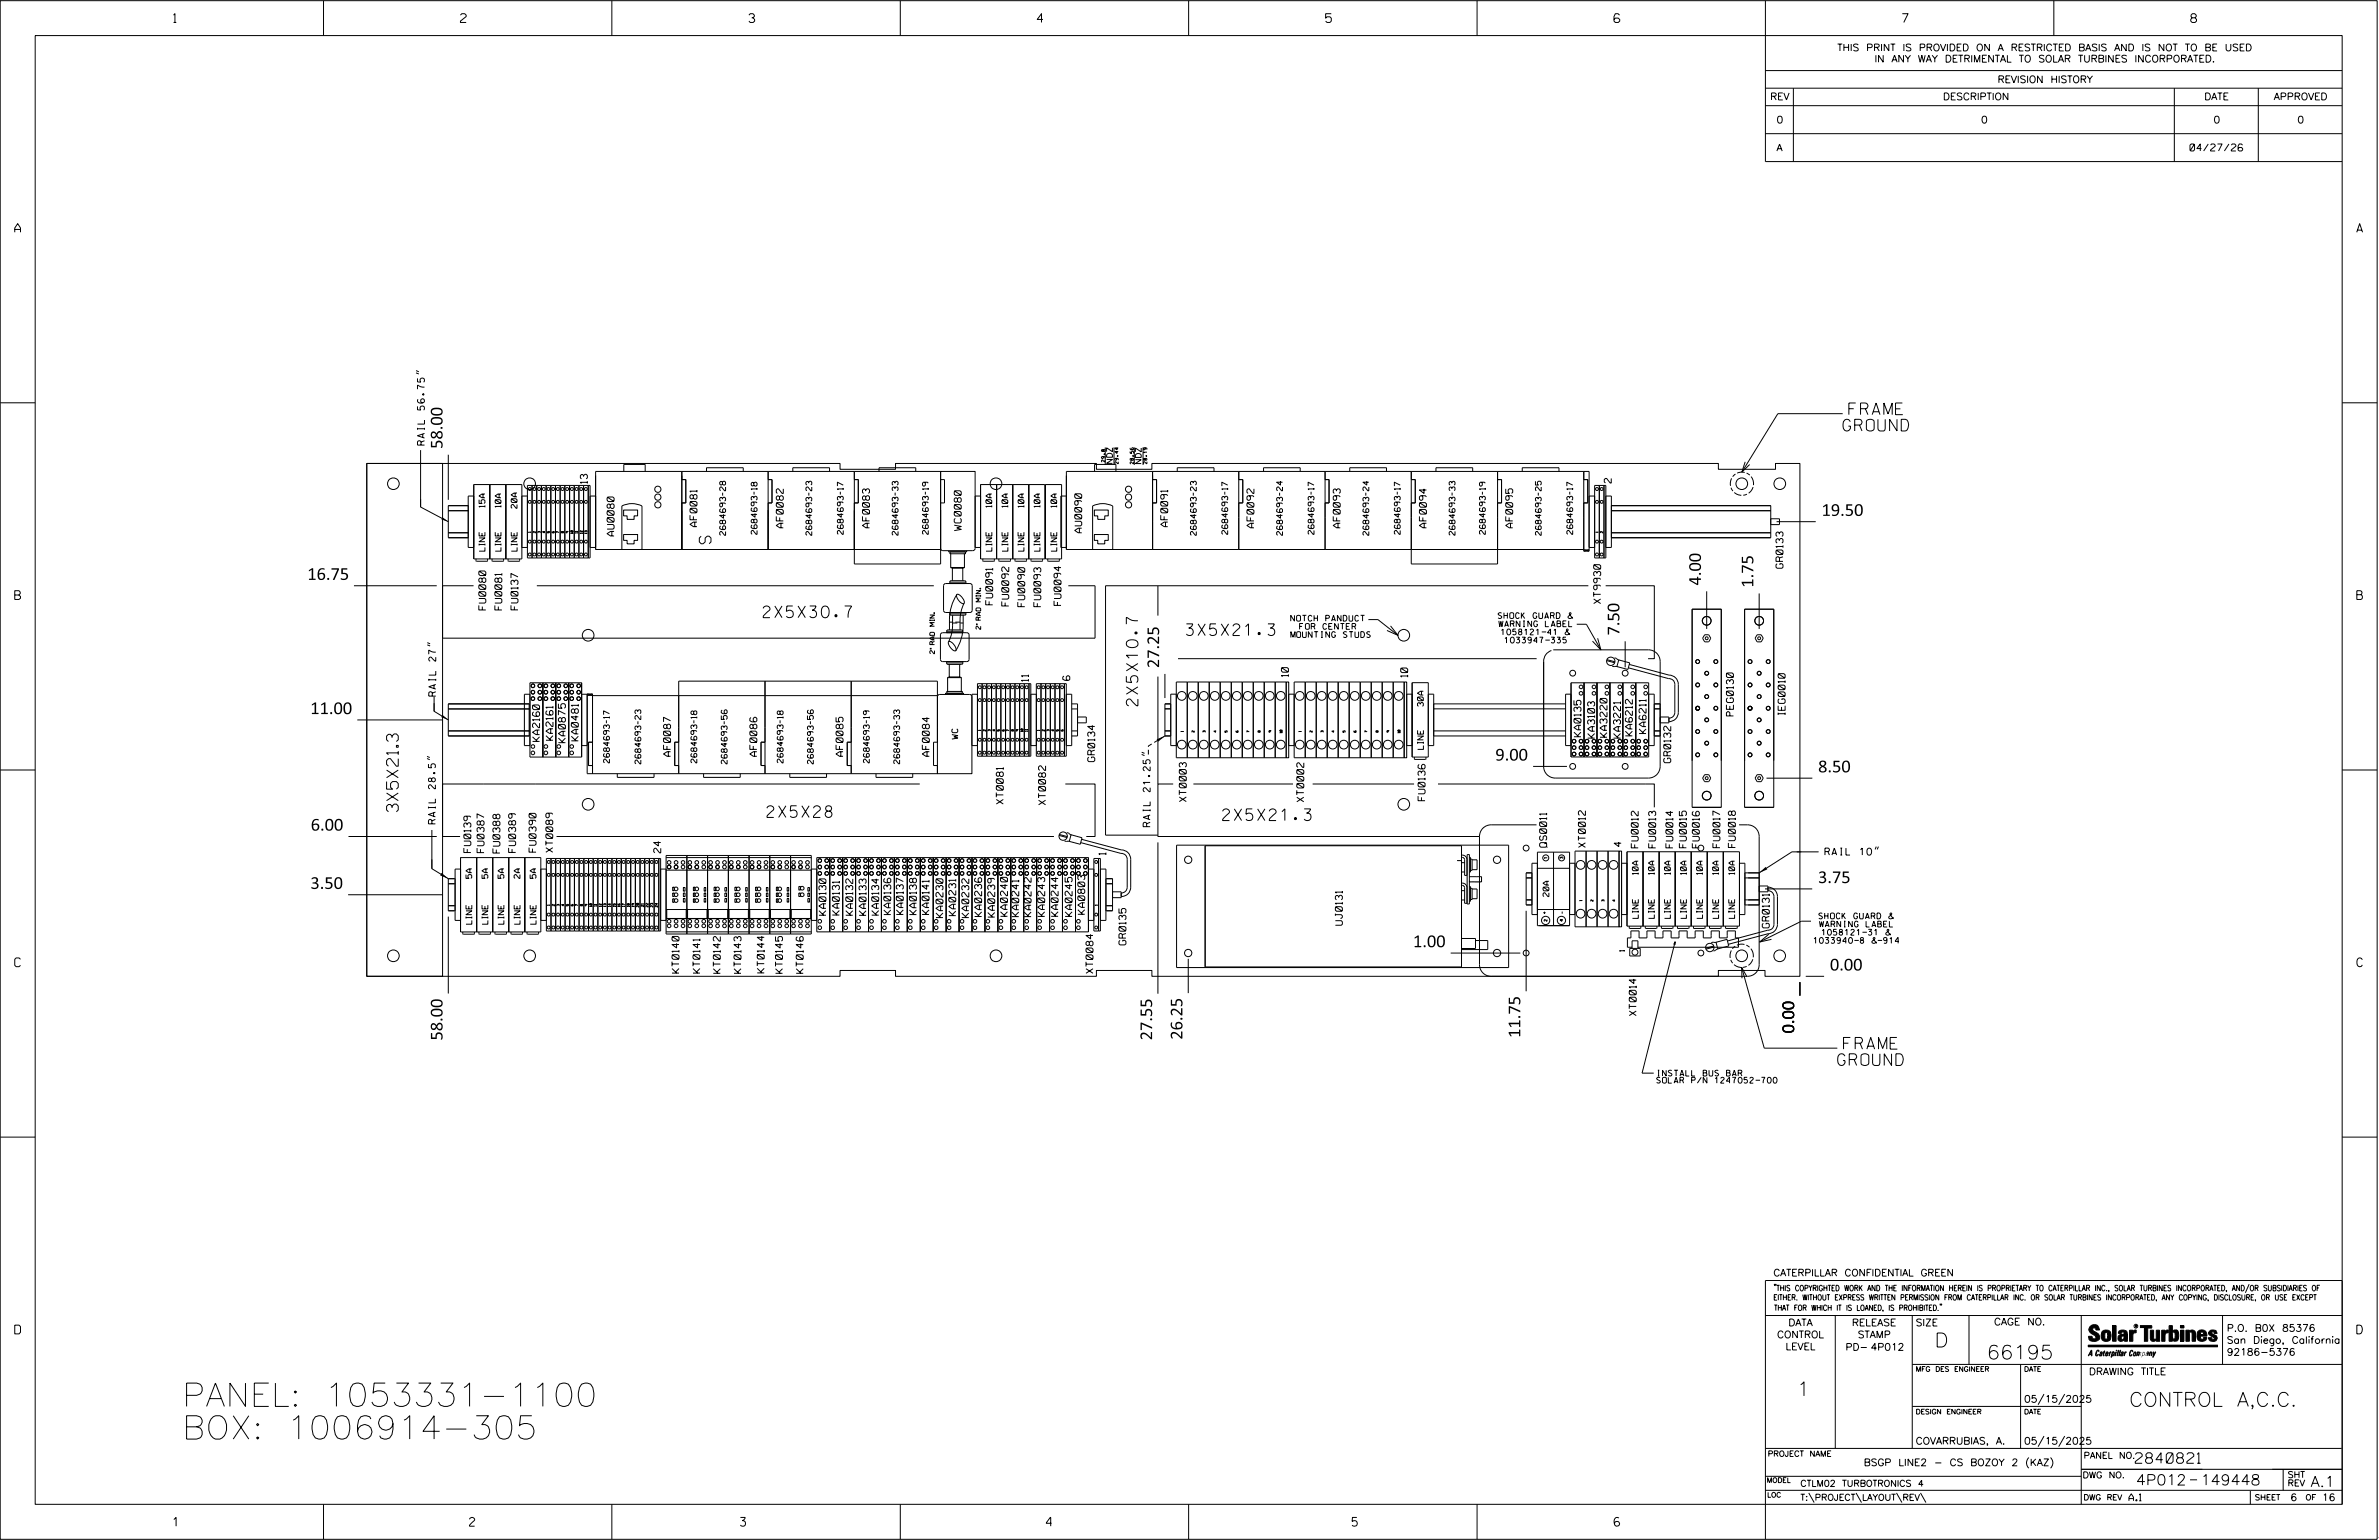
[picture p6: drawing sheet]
<svg xmlns="http://www.w3.org/2000/svg" width="864mm" height="559mm" viewBox="0 0 864 559" stroke-linecap="round" stroke-linejoin="round" font-family="sans-serif">
<defs><g id="words">
<g font-size="8.5">
<text x="66.1" y="510.3">PANEL: 1053331-1100</text>
<text x="66.1" y="522.2">BOX: 1006914-305</text>
</g>
<g font-size="5.1">
<text x="702.3" y="488.8">D</text>
<text x="721.2" y="493.2">66195</text>
<text x="652.2" y="506.5">1</text>
<text x="772.9" y="510.3">CONTROL A,C.C.</text>
</g>
<g font-size="4.2">
<text x="671.2" y="150.5">FRAME</text>
<text x="669" y="156.4">GROUND</text>
<text x="160.6" y="162.9" transform="rotate(-90 160.6 162.9)">58.00</text>
<text x="661.2" y="187.2">19.50</text>
<text x="258.1" y="197.3" transform="rotate(-90 258.1 197.3)">S</text>
<text x="111.6" y="210.4">16.75</text>
<text x="617.4" y="212.4" transform="rotate(-90 617.4 212.4)">4.00</text>
<text x="636.5" y="213.2" transform="rotate(-90 636.5 213.2)">1.75</text>
<text x="277" y="224.1">2X5X30.7</text>
<text x="430.7" y="230.6">3X5X21.3</text>
<text x="587.8" y="230.6" transform="rotate(-90 587.8 230.6)">7.50</text>
<text x="420.8" y="242.4" transform="rotate(-90 420.8 242.4)">27.25</text>
<text x="413.1" y="256.1" transform="rotate(-90 413.1 256.1)">2X5X10.7</text>
<text x="112.6" y="259.1">11.00</text>
<text x="542.8" y="276">9.00</text>
<text x="660" y="280.3">8.50</text>
<text x="144.6" y="294.6" transform="rotate(-90 144.6 294.6)">3X5X21.3</text>
<text x="278.4" y="296.6">2X5X28</text>
<text x="443.8" y="297.7">2X5X21.3</text>
<text x="112.8" y="301.4">6.00</text>
<text x="112.7" y="322.5">3.50</text>
<text x="660" y="320.4">3.75</text>
<text x="512.9" y="343.7">1.00</text>
<text x="664.3" y="352.2">0.00</text>
<text x="160.6" y="377.6" transform="rotate(-90 160.6 377.6)">58.00</text>
<text x="418.2" y="377.5" transform="rotate(-90 418.2 377.5)">27.55</text>
<text x="429.2" y="377.3" transform="rotate(-90 429.2 377.3)">26.25</text>
<text x="551.9" y="376.6" transform="rotate(-90 551.9 376.6)">11.75</text>
<text x="651.3" y="375" transform="rotate(-90 651.3 375)">0.00</text>
<text x="669.2" y="380.7">FRAME</text>
<text x="667.1" y="386.6">GROUND</text>
</g>
<g font-size="3.8">
<text x="775.1" y="531">2840821</text>
<text x="775.4" y="538.9">4P012</text>
<text x="798.8" y="538.9">149448</text>
<text x="838.8" y="539.5">A.1</text>
</g>
<g font-size="3.2">
<text x="63" y="8.2">1</text>
<text x="167.2" y="8.2">2</text>
<text x="271.8" y="8.2">3</text>
<text x="376.5" y="8.2">4</text>
<text x="481.2" y="8.2">5</text>
<text x="690.6" y="8.2">7</text>
<text x="795.3" y="8.2">8</text>
<text x="5.4" y="84.3">A</text>
<text x="855.5" y="84.3">A</text>
<text x="5.4" y="217.5">B</text>
<text x="855.6" y="217.5">B</text>
<text x="5.4" y="350.8">C</text>
<text x="855.6" y="350.8">C</text>
<text x="5.4" y="484">D</text>
<text x="855.6" y="484">D</text>
<text x="62.8" y="553.8">1</text>
<text x="170.4" y="553.8">2</text>
<text x="268.8" y="553.8">3</text>
<text x="379.8" y="553.8">4</text>
<text x="490.8" y="553.8">5</text>
<text x="585.9" y="553.8">6</text>
</g>
<g font-size="2.5">
<text x="666.9" y="18.5">THIS PRINT IS PROVIDED ON A RESTRICTED BASIS AND IS NOT TO BE USED</text>
<text x="680.5" y="22.6">IN ANY WAY DETRIMENTAL TO SOLAR TURBINES INCORPORATED.</text>
<text x="725.1" y="30">REVISION HISTORY</text>
<text x="642.6" y="36.3">REV</text>
<text x="705.3" y="36.3">DESCRIPTION</text>
<text x="800.2" y="36.3">DATE</text>
<text x="825.4" y="36.3">APPROVED</text>
<text x="644.9" y="44.7">0</text>
<text x="719.1" y="44.7">0</text>
<text x="803.5" y="44.7">0</text>
<text x="834" y="44.7">0</text>
<text x="644.9" y="54.8">A</text>
<text x="795" y="54.8">04/27/26</text>
<text x="154.1" y="161.5" transform="rotate(-90 154.1 161.5)">RAIL 56.75&quot;</text>
<text x="213.2" y="175.4" transform="rotate(-90 213.2 175.4)">13</text>
<text x="584.9" y="175.3" transform="rotate(-90 584.9 175.3)">2</text>
<text x="253" y="191.1" transform="rotate(-90 253 191.1)">AF0081</text>
<text x="284.3" y="191.5" transform="rotate(-90 284.3 191.5)">AF0082</text>
<text x="315.6" y="191.5" transform="rotate(-90 315.6 191.5)">AF0083</text>
<text x="423.9" y="191.1" transform="rotate(-90 423.9 191.1)">AF0091</text>
<text x="455.2" y="191.5" transform="rotate(-90 455.2 191.5)">AF0092</text>
<text x="486.5" y="191.5" transform="rotate(-90 486.5 191.5)">AF0093</text>
<text x="517.8" y="191.5" transform="rotate(-90 517.8 191.5)">AF0094</text>
<text x="549.1" y="191.5" transform="rotate(-90 549.1 191.5)">AF0095</text>
<text x="222.9" y="194.5" transform="rotate(-90 222.9 194.5)">AU0080</text>
<text x="348.9" y="192.5" transform="rotate(-90 348.9 192.5)">WC0080</text>
<text x="392.7" y="193.3" transform="rotate(-90 392.7 193.3)">AU0090</text>
<text x="647.3" y="206.2" transform="rotate(-90 647.3 206.2)">GR0133</text>
<text x="176.4" y="221.3" transform="rotate(-90 176.4 221.3)">FU0080</text>
<text x="182.2" y="221.3" transform="rotate(-90 182.2 221.3)">FU0081</text>
<text x="188" y="221.3" transform="rotate(-90 188 221.3)">FU0137</text>
<text x="360.4" y="219.5" transform="rotate(-90 360.4 219.5)">FU0091</text>
<text x="366.2" y="219.9" transform="rotate(-90 366.2 219.9)">FU0092</text>
<text x="372" y="220.1" transform="rotate(-90 372 220.1)">FU0090</text>
<text x="377.8" y="220.1" transform="rotate(-90 377.8 220.1)">FU0093</text>
<text x="385.2" y="219.7" transform="rotate(-90 385.2 219.7)">FU0094</text>
<text x="581.1" y="219" transform="rotate(-90 581.1 219)">XT9930</text>
<text x="467.7" y="245.5" transform="rotate(-90 467.7 245.5)">10</text>
<text x="511" y="245.7" transform="rotate(-90 511 245.7)">10</text>
<text x="373.4" y="247.3" transform="rotate(-90 373.4 247.3)">11</text>
<text x="388.3" y="246.9" transform="rotate(-90 388.3 246.9)">6</text>
<text x="158.2" y="252.6" transform="rotate(-90 158.2 252.6)">RAIL 27&quot;</text>
<text x="629.3" y="259.8" transform="rotate(-90 629.3 259.8)">PEG0130</text>
<text x="648" y="259.4" transform="rotate(-90 648 259.4)">IEG0010</text>
<text x="195.9" y="269" transform="rotate(-90 195.9 269)">KA2160</text>
<text x="200.7" y="268.6" transform="rotate(-90 200.7 268.6)">KA2161</text>
<text x="205.3" y="269.5" transform="rotate(-90 205.3 269.5)">KA0875</text>
<text x="209.9" y="268.8" transform="rotate(-90 209.9 268.8)">KA0481</text>
<text x="573.9" y="267.3" transform="rotate(-90 573.9 267.3)">KA0135</text>
<text x="578.9" y="267.8" transform="rotate(-90 578.9 267.8)">KA3103</text>
<text x="583.3" y="267.5" transform="rotate(-90 583.3 267.5)">KA3220</text>
<text x="588.2" y="267.8" transform="rotate(-90 588.2 267.8)">KA3221</text>
<text x="592.6" y="267" transform="rotate(-90 592.6 267)">KA6212</text>
<text x="597.5" y="266.2" transform="rotate(-90 597.5 266.2)">KA6211</text>
<text x="243.4" y="274.4" transform="rotate(-90 243.4 274.4)">AF0087</text>
<text x="274.7" y="274.4" transform="rotate(-90 274.7 274.4)">AF0086</text>
<text x="306" y="274.4" transform="rotate(-90 306 274.4)">AF0085</text>
<text x="337.3" y="274.4" transform="rotate(-90 337.3 274.4)">AF0084</text>
<text x="397.4" y="276.4" transform="rotate(-90 397.4 276.4)">GR0134</text>
<text x="606.5" y="276.7" transform="rotate(-90 606.5 276.7)">GR0132</text>
<text x="364.2" y="291.8" transform="rotate(-90 364.2 291.8)">XT0081</text>
<text x="379.6" y="292" transform="rotate(-90 379.6 292)">XT0082</text>
<text x="430.6" y="290.9" transform="rotate(-90 430.6 290.9)">XT0003</text>
<text x="473.3" y="290.9" transform="rotate(-90 473.3 290.9)">XT0002</text>
<text x="517.3" y="290.5" transform="rotate(-90 517.3 290.5)">FU0136</text>
<text x="158.1" y="298.9" transform="rotate(-90 158.1 298.9)">RAIL 28.5&quot;</text>
<text x="417.5" y="300" transform="rotate(-90 417.5 300)">RAIL 21.25&quot;</text>
<text x="170.9" y="309.3" transform="rotate(-90 170.9 309.3)">FU0139</text>
<text x="175.7" y="309.4" transform="rotate(-90 175.7 309.4)">FU0387</text>
<text x="181.5" y="309.5" transform="rotate(-90 181.5 309.5)">FU0388</text>
<text x="187.2" y="309.3" transform="rotate(-90 187.2 309.3)">FU0389</text>
<text x="194.6" y="309.2" transform="rotate(-90 194.6 309.2)">FU0390</text>
<text x="200.7" y="309.2" transform="rotate(-90 200.7 309.2)">XT0089</text>
<text x="239.8" y="309.5" transform="rotate(-90 239.8 309.5)">24</text>
<text x="401.4" y="310.2" transform="rotate(-90 401.4 310.2)">1</text>
<text x="561.5" y="307.4" transform="rotate(-90 561.5 307.4)">QS0011</text>
<text x="575.5" y="307.5" transform="rotate(-90 575.5 307.5)">XT0012</text>
<text x="588.5" y="307.2" transform="rotate(-90 588.5 307.2)">4</text>
<text x="594.7" y="307.7" transform="rotate(-90 594.7 307.7)">FU0012</text>
<text x="601" y="307.7" transform="rotate(-90 601 307.7)">FU0013</text>
<text x="607.3" y="307.7" transform="rotate(-90 607.3 307.7)">FU0014</text>
<text x="612.2" y="307.6" transform="rotate(-90 612.2 307.6)">FU0015</text>
<text x="616.9" y="307.7" transform="rotate(-90 616.9 307.7)">FU0016</text>
<text x="624.3" y="307.6" transform="rotate(-90 624.3 307.6)">FU0017</text>
<text x="630" y="307.5" transform="rotate(-90 630 307.5)">FU0018</text>
<text x="662.5" y="310.3">RAIL 10&quot;</text>
<text x="299.8" y="332.1" transform="rotate(-90 299.8 332.1)">KA0130</text>
<text x="304.7" y="332" transform="rotate(-90 304.7 332)">KA0131</text>
<text x="309.6" y="332.1" transform="rotate(-90 309.6 332.1)">KA0132</text>
<text x="314.4" y="332.1" transform="rotate(-90 314.4 332.1)">KA0133</text>
<text x="319" y="332.1" transform="rotate(-90 319 332.1)">KA0134</text>
<text x="323.4" y="331.9" transform="rotate(-90 323.4 331.9)">KA0136</text>
<text x="327.9" y="331.8" transform="rotate(-90 327.9 331.8)">KA0137</text>
<text x="332.7" y="331.9" transform="rotate(-90 332.7 331.9)">KA0138</text>
<text x="337.3" y="331.8" transform="rotate(-90 337.3 331.8)">KA0141</text>
<text x="342.3" y="333" transform="rotate(-90 342.3 333)">KA0230</text>
<text x="346.9" y="332.3" transform="rotate(-90 346.9 332.3)">KA0231</text>
<text x="351.7" y="333" transform="rotate(-90 351.7 333)">KA0232</text>
<text x="356.4" y="332.6" transform="rotate(-90 356.4 332.6)">KA0236</text>
<text x="361.1" y="332.8" transform="rotate(-90 361.1 332.8)">KA0239</text>
<text x="365.7" y="332.5" transform="rotate(-90 365.7 332.5)">KA0240</text>
<text x="369.8" y="332.6" transform="rotate(-90 369.8 332.6)">KA0241</text>
<text x="374.3" y="332.6" transform="rotate(-90 374.3 332.6)">KA0242</text>
<text x="379.2" y="332.5" transform="rotate(-90 379.2 332.5)">KA0243</text>
<text x="384.1" y="332.5" transform="rotate(-90 384.1 332.5)">KA0244</text>
<text x="389.2" y="332.5" transform="rotate(-90 389.2 332.5)">KA0245</text>
<text x="393.8" y="331.7" transform="rotate(-90 393.8 331.7)">KA0803</text>
<text x="487.3" y="335.7" transform="rotate(-90 487.3 335.7)">UJ0131</text>
<text x="642.3" y="336.7" transform="rotate(-90 642.3 336.7)">GR0131</text>
<text x="408.7" y="342.9" transform="rotate(-90 408.7 342.9)">GR0135</text>
<text x="246.5" y="353.1" transform="rotate(-90 246.5 353.1)">KT0140</text>
<text x="254.1" y="353.1" transform="rotate(-90 254.1 353.1)">KT0141</text>
<text x="261.5" y="353.2" transform="rotate(-90 261.5 353.2)">KT0142</text>
<text x="269" y="353.2" transform="rotate(-90 269 353.2)">KT0143</text>
<text x="277.4" y="353" transform="rotate(-90 277.4 353)">KT0144</text>
<text x="284.1" y="353.2" transform="rotate(-90 284.1 353.2)">KT0145</text>
<text x="291.6" y="353.2" transform="rotate(-90 291.6 353.2)">KT0146</text>
<text x="396.8" y="353.2" transform="rotate(-90 396.8 353.2)">XT0084</text>
<text x="594" y="368.5" transform="rotate(-90 594 368.5)">XT0014</text>
<text x="643.8" y="463">CATERPILLAR CONFIDENTIAL GREEN</text>
<text x="645.1" y="485.5">CONTROL</text>
<text x="649.2" y="481.1">DATA</text>
<text x="672.3" y="481.1">RELEASE</text>
<text x="674.4" y="485.5">STAMP</text>
<text x="695.4" y="481.1">SIZE</text>
<text x="723.8" y="480.8">CAGE NO.</text>
<text x="808.4" y="483.1">P.O. B0X 85376</text>
<text x="648.2" y="489.8">LEVEL</text>
<text x="669.9" y="490">PD- 4P012</text>
<text x="808.4" y="487.5">San Diego, California</text>
<text x="808.4" y="491.8">92186-5376</text>
<text x="758.3" y="498.9">DRAWING TITLE</text>
<text x="734.8" y="508.9">05/15/2025</text>
<text x="695.4" y="524.1">COVARRUBIAS, A.</text>
<text x="734.8" y="524.1">05/15/2025</text>
<text x="676.6" y="531.9">BSGP LINE2 - CS BOZOY 2 (KAZ)</text>
<text x="772.8" y="544.6">A.1</text>
<text x="831.4" y="544.6">6</text>
<text x="842.9" y="544.6">16</text>
</g>
<g font-size="2.3">
<text x="756.4" y="529.2">PANEL NO.</text>
<text x="653.5" y="539.4">CTLM02 TURBOTRONICS 4</text>
<text x="756" y="536.3">DWG NO.</text>
<text x="830.4" y="539.3">REV</text>
<text x="830.4" y="536.2">SHT</text>
<text x="653.5" y="544.5">T:\PROJECT\LAYOUT\REV\</text>
</g>
<g font-size="2.1">
<text x="403.8" y="168.5" transform="rotate(-90 403.8 168.5)">NDZ</text>
<text x="414.3" y="168.6" transform="rotate(-90 414.3 168.6)">NDZ</text>
<text x="176" y="184.1" transform="rotate(-90 176 184.1)">15A</text>
<text x="181.9" y="184.1" transform="rotate(-90 181.9 184.1)">10A</text>
<text x="187.7" y="184.4" transform="rotate(-90 187.7 184.4)">20A</text>
<text x="360" y="184.1" transform="rotate(-90 360 184.1)">10A</text>
<text x="365.8" y="184.1" transform="rotate(-90 365.8 184.1)">10A</text>
<text x="371.7" y="184.1" transform="rotate(-90 371.7 184.1)">10A</text>
<text x="377.5" y="184.1" transform="rotate(-90 377.5 184.1)">10A</text>
<text x="383.6" y="184.1" transform="rotate(-90 383.6 184.1)">10A</text>
<text x="263.4" y="194.2" transform="rotate(-90 263.4 194.2)">2684693-28</text>
<text x="274.8" y="193.9" transform="rotate(-90 274.8 193.9)">2684693-18</text>
<text x="294.7" y="194.2" transform="rotate(-90 294.7 194.2)">2684693-23</text>
<text x="306.1" y="193.9" transform="rotate(-90 306.1 193.9)">2684693-17</text>
<text x="326" y="194.2" transform="rotate(-90 326 194.2)">2684693-33</text>
<text x="337" y="193.9" transform="rotate(-90 337 193.9)">2684693-19</text>
<text x="434.3" y="194.2" transform="rotate(-90 434.3 194.2)">2684693-23</text>
<text x="445.7" y="193.9" transform="rotate(-90 445.7 193.9)">2684693-17</text>
<text x="465.6" y="194.2" transform="rotate(-90 465.6 194.2)">2684693-24</text>
<text x="477" y="193.9" transform="rotate(-90 477 193.9)">2684693-17</text>
<text x="496.9" y="194.2" transform="rotate(-90 496.9 194.2)">2684693-24</text>
<text x="508.3" y="193.9" transform="rotate(-90 508.3 193.9)">2684693-17</text>
<text x="528.2" y="194.2" transform="rotate(-90 528.2 194.2)">2684693-33</text>
<text x="539.2" y="193.9" transform="rotate(-90 539.2 193.9)">2684693-19</text>
<text x="559.5" y="194.2" transform="rotate(-90 559.5 194.2)">2684693-25</text>
<text x="570.9" y="193.9" transform="rotate(-90 570.9 193.9)">2684693-17</text>
<text x="176" y="200" transform="rotate(-90 176 200)">LINE</text>
<text x="181.9" y="200" transform="rotate(-90 181.9 200)">LINE</text>
<text x="187.7" y="200" transform="rotate(-90 187.7 200)">LINE</text>
<text x="360" y="200" transform="rotate(-90 360 200)">LINE</text>
<text x="365.9" y="200" transform="rotate(-90 365.9 200)">LINE</text>
<text x="371.7" y="200" transform="rotate(-90 371.7 200)">LINE</text>
<text x="377.5" y="200" transform="rotate(-90 377.5 200)">LINE</text>
<text x="383.6" y="200" transform="rotate(-90 383.6 200)">LINE</text>
<text x="468.6" y="225.4">NOTCH PANDUCT</text>
<text x="543.8" y="224.4">SHOCK GUARD &amp;</text>
<text x="544.1" y="227.4">WARNING LABEL</text>
<text x="467.4" y="231.3">MOUNTING STUDS</text>
<text x="471.8" y="228.4">FOR CENTER</text>
<text x="544.9" y="230.4">1058121-41 &amp;</text>
<text x="546.2" y="233.3">1033947-335</text>
<text x="516.7" y="256.3" transform="rotate(-90 516.7 256.3)">30A</text>
<text x="347.7" y="268.2" transform="rotate(-90 347.7 268.2)">WC</text>
<text x="516.7" y="271.9" transform="rotate(-90 516.7 271.9)">LINE</text>
<text x="221.2" y="276.8" transform="rotate(-90 221.2 276.8)">2684693-17</text>
<text x="232.6" y="277.2" transform="rotate(-90 232.6 277.2)">2684693-23</text>
<text x="252.9" y="276.8" transform="rotate(-90 252.9 276.8)">2684693-18</text>
<text x="263.9" y="277.2" transform="rotate(-90 263.9 277.2)">2684693-56</text>
<text x="284.3" y="276.8" transform="rotate(-90 284.3 276.8)">2684693-18</text>
<text x="295.3" y="277.2" transform="rotate(-90 295.3 277.2)">2684693-56</text>
<text x="315.6" y="276.8" transform="rotate(-90 315.6 276.8)">2684693-19</text>
<text x="326.6" y="277.1" transform="rotate(-90 326.6 277.1)">2684693-33</text>
<text x="594.7" y="317.3" transform="rotate(-90 594.7 317.3)">10A</text>
<text x="600.5" y="317.3" transform="rotate(-90 600.5 317.3)">10A</text>
<text x="606.3" y="317.3" transform="rotate(-90 606.3 317.3)">10A</text>
<text x="612.2" y="317.3" transform="rotate(-90 612.2 317.3)">10A</text>
<text x="618" y="317.3" transform="rotate(-90 618 317.3)">10A</text>
<text x="623.8" y="317.3" transform="rotate(-90 623.8 317.3)">10A</text>
<text x="629.7" y="317.3" transform="rotate(-90 629.7 317.3)">10A</text>
<text x="171.3" y="318.7" transform="rotate(-90 171.3 318.7)">5A</text>
<text x="177.1" y="318.7" transform="rotate(-90 177.1 318.7)">5A</text>
<text x="182.9" y="318.7" transform="rotate(-90 182.9 318.7)">5A</text>
<text x="188.7" y="318.7" transform="rotate(-90 188.7 318.7)">2A</text>
<text x="194.6" y="318.7" transform="rotate(-90 194.6 318.7)">5A</text>
<text x="562.2" y="325.3" transform="rotate(-90 562.2 325.3)">20A</text>
<text x="171.3" y="335.4" transform="rotate(-90 171.3 335.4)">LINE</text>
<text x="177.1" y="335.4" transform="rotate(-90 177.1 335.4)">LINE</text>
<text x="182.9" y="335.4" transform="rotate(-90 182.9 335.4)">LINE</text>
<text x="188.8" y="335.4" transform="rotate(-90 188.8 335.4)">LINE</text>
<text x="194.6" y="335.4" transform="rotate(-90 194.6 335.4)">LINE</text>
<text x="594.7" y="333.2" transform="rotate(-90 594.7 333.2)">LINE</text>
<text x="600.5" y="333.2" transform="rotate(-90 600.5 333.2)">LINE</text>
<text x="606.4" y="333.2" transform="rotate(-90 606.4 333.2)">LINE</text>
<text x="612.2" y="333.2" transform="rotate(-90 612.2 333.2)">LINE</text>
<text x="618" y="333.2" transform="rotate(-90 618 333.2)">LINE</text>
<text x="623.8" y="333.2" transform="rotate(-90 623.8 333.2)">LINE</text>
<text x="629.7" y="333.2" transform="rotate(-90 629.7 333.2)">LINE</text>
<text x="660.2" y="333.4">SHOCK GUARD &amp;</text>
<text x="660.5" y="336.4">WARNING LABEL</text>
<text x="661.3" y="339.3">1058121-31 &amp;</text>
<text x="658.4" y="342.3">1033940-8 &amp;-914</text>
<text x="601.4" y="393">SOLAR P/N 1247052-700</text>
<text x="601.4" y="390.4">INSTALL BUS BAR</text>
</g>
<g font-size="2">
<text x="643.8" y="468.4">&quot;THIS COPYRIGHTED WORK AND THE INFORMATION HEREIN IS PROPRIETARY TO CATERPILLAR INC., SOLAR TURBINES INCORPORATED, AND/OR SUBSIDIARIES OF</text>
<text x="643.8" y="471.8">EITHER. WITHOUT EXPRESS WRITTEN PERMISSION FROM CATERPILLAR INC. OR SOLAR TURBINES INCORPORATED, ANY COPYING, DISCLOSURE, OR USE EXCEPT</text>
<text x="644" y="475.6">THAT FOR WHICH IT IS LOANED, IS PROHIBITED.&quot;</text>
<text x="641.7" y="528.5">PROJECT NAME</text>
<text x="756.3" y="544.3">DWG REV</text>
<text x="818.5" y="544.3">SHEET</text>
<text x="836.9" y="544.3">OF</text>
</g>
<g font-size="1.8">
<text x="695.4" y="497.6">MFG DES ENGINEER</text>
<text x="734.8" y="497.6">DATE</text>
<text x="695.4" y="513.1">DESIGN ENGINEER</text>
<text x="734.8" y="513.1">DATE</text>
<text x="641.3" y="538">MODEL</text>
<text x="641.5" y="543.3">LOC</text>
</g>
<g font-size="1.7">
<text x="356" y="228.3" transform="rotate(-90 356 228.3)">2&quot; RAD MIN.</text>
<text x="339.2" y="237.2" transform="rotate(-90 339.2 237.2)">2&quot; RAD MIN.</text>
<text x="589.6" y="345.3" transform="rotate(-90 589.6 345.3)">1</text>
</g>
<g font-size="1.3">
<text x="401.1" y="167.7" transform="rotate(-90 401.1 167.7)">29.8</text>
<text x="405.9" y="168.3" transform="rotate(-90 405.9 168.3)">29.44</text>
<text x="411.5" y="168.3" transform="rotate(-90 411.5 168.3)">28.56</text>
<text x="416.3" y="168.3" transform="rotate(-90 416.3 168.3)">28.19</text>
</g>
<g font-size="1.1">
<text x="561.6" y="311.6" transform="rotate(-90 561.6 311.6)">1</text>
<text x="567.4" y="311.6" transform="rotate(-90 567.4 311.6)">3</text>
<text x="560.2" y="331.7">+</text>
<text x="561.6" y="334.3" transform="rotate(-90 561.6 334.3)">2</text>
<text x="567.3" y="334.3" transform="rotate(-90 567.3 334.3)">4</text>
<text x="567.6" y="331.5" transform="rotate(-90 567.6 331.5)">-</text>
</g>
<text font-size=".9" x="775.1" y="481.7">R</text>
<g font-size=".8">
<text x="192.7" y="193.2" transform="rotate(-90 192.7 193.2)">1</text>
<text x="194.4" y="193.4" transform="rotate(-90 194.4 193.4)">2</text>
<text x="196.1" y="193.4" transform="rotate(-90 196.1 193.4)">3</text>
<text x="197.8" y="193.4" transform="rotate(-90 197.8 193.4)">4</text>
<text x="199.5" y="193.4" transform="rotate(-90 199.5 193.4)">5</text>
<text x="201.2" y="193.4" transform="rotate(-90 201.2 193.4)">6</text>
<text x="202.9" y="193.4" transform="rotate(-90 202.9 193.4)">7</text>
<text x="204.6" y="193.4" transform="rotate(-90 204.6 193.4)">8</text>
<text x="208" y="193.6" transform="rotate(-90 208 193.6)">10</text>
<text x="209.7" y="193.5" transform="rotate(-90 209.7 193.5)">11</text>
<text x="211.4" y="193.6" transform="rotate(-90 211.4 193.6)">12</text>
<text x="213.1" y="193.6" transform="rotate(-90 213.1 193.6)">13</text>
<text x="580.1" y="193.2" transform="rotate(-90 580.1 193.2)">1</text>
<text x="581.8" y="193.4" transform="rotate(-90 581.8 193.4)">2</text>
<text x="356.1" y="265.2" transform="rotate(-90 356.1 265.2)">1</text>
<text x="357.8" y="265.3" transform="rotate(-90 357.8 265.3)">2</text>
<text x="359.5" y="265.3" transform="rotate(-90 359.5 265.3)">3</text>
<text x="361.2" y="265.3" transform="rotate(-90 361.2 265.3)">4</text>
<text x="362.9" y="265.3" transform="rotate(-90 362.9 265.3)">5</text>
<text x="364.6" y="265.3" transform="rotate(-90 364.6 265.3)">6</text>
<text x="366.3" y="265.3" transform="rotate(-90 366.3 265.3)">7</text>
<text x="368" y="265.3" transform="rotate(-90 368 265.3)">8</text>
<text x="369.7" y="265.3" transform="rotate(-90 369.7 265.3)">9</text>
<text x="371.4" y="265.6" transform="rotate(-90 371.4 265.6)">10</text>
<text x="373.1" y="265.4" transform="rotate(-90 373.1 265.4)">11</text>
<text x="377.5" y="265.2" transform="rotate(-90 377.5 265.2)">1</text>
<text x="379.2" y="265.3" transform="rotate(-90 379.2 265.3)">2</text>
<text x="380.9" y="265.3" transform="rotate(-90 380.9 265.3)">3</text>
<text x="382.6" y="265.3" transform="rotate(-90 382.6 265.3)">4</text>
<text x="384.3" y="265.3" transform="rotate(-90 384.3 265.3)">5</text>
<text x="386" y="265.3" transform="rotate(-90 386 265.3)">6</text>
<text x="429.5" y="265.6" transform="rotate(-90 429.5 265.6)">1</text>
<text x="433.5" y="265.7" transform="rotate(-90 433.5 265.7)">2</text>
<text x="437.5" y="265.7" transform="rotate(-90 437.5 265.7)">3</text>
<text x="441.5" y="265.7" transform="rotate(-90 441.5 265.7)">4</text>
<text x="445.5" y="265.7" transform="rotate(-90 445.5 265.7)">5</text>
<text x="449.5" y="265.7" transform="rotate(-90 449.5 265.7)">6</text>
<text x="453.5" y="265.7" transform="rotate(-90 453.5 265.7)">7</text>
<text x="457.5" y="265.7" transform="rotate(-90 457.5 265.7)">8</text>
<text x="461.5" y="265.7" transform="rotate(-90 461.5 265.7)">9</text>
<text x="465.5" y="266" transform="rotate(-90 465.5 266)">10</text>
<text x="472.3" y="265.6" transform="rotate(-90 472.3 265.6)">1</text>
<text x="476.3" y="265.7" transform="rotate(-90 476.3 265.7)">2</text>
<text x="480.3" y="265.7" transform="rotate(-90 480.3 265.7)">3</text>
<text x="484.3" y="265.7" transform="rotate(-90 484.3 265.7)">4</text>
<text x="488.3" y="265.7" transform="rotate(-90 488.3 265.7)">5</text>
<text x="496.3" y="265.7" transform="rotate(-90 496.3 265.7)">7</text>
<text x="500.3" y="265.7" transform="rotate(-90 500.3 265.7)">8</text>
<text x="504.3" y="265.7" transform="rotate(-90 504.3 265.7)">9</text>
<text x="508.3" y="266" transform="rotate(-90 508.3 266)">10</text>
<text x="199.6" y="328.6" transform="rotate(-90 199.6 328.6)">1</text>
<text x="201.3" y="328.7" transform="rotate(-90 201.3 328.7)">2</text>
<text x="203" y="328.7" transform="rotate(-90 203 328.7)">3</text>
<text x="204.7" y="328.7" transform="rotate(-90 204.7 328.7)">4</text>
<text x="206.4" y="328.7" transform="rotate(-90 206.4 328.7)">5</text>
<text x="208.1" y="328.7" transform="rotate(-90 208.1 328.7)">6</text>
<text x="209.8" y="328.7" transform="rotate(-90 209.8 328.7)">7</text>
<text x="211.5" y="328.7" transform="rotate(-90 211.5 328.7)">8</text>
<text x="213.2" y="328.7" transform="rotate(-90 213.2 328.7)">9</text>
<text x="214.9" y="329" transform="rotate(-90 214.9 329)">10</text>
<text x="216.6" y="328.9" transform="rotate(-90 216.6 328.9)">11</text>
<text x="218.3" y="329" transform="rotate(-90 218.3 329)">12</text>
<text x="220" y="329" transform="rotate(-90 220 329)">13</text>
<text x="221.7" y="329" transform="rotate(-90 221.7 329)">14</text>
<text x="223.4" y="329" transform="rotate(-90 223.4 329)">15</text>
<text x="225.1" y="329" transform="rotate(-90 225.1 329)">16</text>
<text x="226.8" y="329" transform="rotate(-90 226.8 329)">17</text>
<text x="228.5" y="329" transform="rotate(-90 228.5 329)">18</text>
<text x="230.2" y="329" transform="rotate(-90 230.2 329)">19</text>
<text x="231.9" y="329.1" transform="rotate(-90 231.9 329.1)">20</text>
<text x="233.6" y="329" transform="rotate(-90 233.6 329)">21</text>
<text x="235.3" y="329.1" transform="rotate(-90 235.3 329.1)">22</text>
<text x="237" y="329.1" transform="rotate(-90 237 329.1)">23</text>
<text x="238.7" y="329.1" transform="rotate(-90 238.7 329.1)">24</text>
<text x="398.4" y="328.6" transform="rotate(-90 398.4 328.6)">1</text>
<text x="574.3" y="326.9" transform="rotate(-90 574.3 326.9)">1</text>
<text x="578.3" y="327" transform="rotate(-90 578.3 327)">2</text>
<text x="582.3" y="327" transform="rotate(-90 582.3 327)">3</text>
<text x="586.3" y="327" transform="rotate(-90 586.3 327)">4</text>
</g>
</g></defs>
<g fill="none" stroke="#000" stroke-width=".36">
<path d="M.1 .2h862.8v558.4h-862.8zM12.8 12.9h837.4v533h-837.4zM117.4 .2v12.7M222.1 .2v12.7M326.8 .2v12.7M431.5 .2v12.7M536.2 .2v12.7M587.9 5.5l-.5-.5h-1l-.5 1v1.7l.5 .4h1l.6-.4v-.6l-.6-.5h-1l-.5 .5M640.9 .2v58.4h209.3M745.6 .2v12.7M640.9 25.6h209.3M640.9 32h209.3"/>
<path d="M640.9 38.3h209.3M651 32v26.6M789.3 32v26.6M819.8 32v26.6M640.9 48.5h209.3M151 135.3l1 .4M151 134.5l1 .4M.1 146.2h12.7M668.9 150.1h-23.5l-13.1 21.2M850.2 146.2h12.7M133.1 168.2h27.6v186.1h-27.6zM133.1 168.2h171.8v2.1h20.2v-2.1h72.9v2.1h20.1v-2.1h205.7v2.1h20.7v-2.1h8.9v186.1h-12.7v-2.2h-16.9v2.2h-205.7v-2.2h-20.1v2.2h-72.9v-2.2h-20.2v2.2h-171.8z"/>
<path d="M152.7 163.3v20.7M162.7 165v16.4M172 180h-2v18.6h2M172 175.8h17.4v27h-17.4zM177.8 175.8v27M183.6 175.8v27M189.4 180h2.1M191.5 176.1h22.7v26.4h-22.7zM193.1 176.1v26.4M194.8 176.1v26.4M196.5 176.1v26.4M198.3 176.1v26.4"/>
<path d="M200 176.1v26.4M201.6 176.1v26.4M203.3 176.1v26.4M205 176.1v26.4M206.8 176.1v26.4M208.5 176.1v26.4M210.1 176.1v26.4M211.8 176.1v26.4M213.5 176.1v26.4M214.2 180h2M226.4 171.1v-2.6h7.8v2.6M247.5 174h1.5v8.5h-1.5"/>
<path d="M247.5 171.1v28.3M256.5 171.1v-1.4h13.3v1.4M278.8 174h1.4v8.5h-1.4M278.8 171.1v28.3M287.8 171.1v-1.4h13.3v1.4M310.1 171.1v33.5h31.4v-33.5h-125.3v28.3h125.3M310.1 174h1.5v8.5h-1.5M319.1 171.1v-1.4h13.3v1.4M341.5 171.1h12.5v27.9l-.5 .8h-11.2l-.8-.5zM341.5 174h1.4v8.5h-1.4M356 175.8h23.3v27h-23.3zM356 180h-2v18.6h2"/>
<path d="M361.8 175.8v27M367.6 175.8v27M373.5 175.8v27M379.5 175.8h5.9v27h-5.9zM387.1 180h-2v18.6h2M397.3 171.1v-2.6h7.8v2.6M401.2 162.3v6.4M404.4 162.3v6.4M411.8 162.3v6.4M414.9 162.3v6.4M418.4 174h1.4v8.5h-1.4M418.4 171.1v28.3"/>
<path d="M427.4 171.1v-1.4h13.3v1.4M449.7 174h1.4v8.5h-1.4M449.7 171.1v28.3M458.7 171.1v-1.4h13.3v1.4M481 174h1.5v8.5h-1.5M481 171.1v28.3M490 171.1v-1.4h13.3v1.4M512.3 174h1.5v8.5h-1.5M512.3 171.1v33.5h31.3v-33.5M521.3 171.1v-1.4h13.3v1.4M543.6 174h1.5v8.5h-1.5M552.6 171.1v-1.4h13.3v1.4"/>
<path d="M574.9 171.1v28.9M574.9 174h1.5v8.5h-1.5M576.9 180h2M578.9 176.1h4v26.4h-4zM580.6 176.1v26.4M582.3 176.1v26.4M582.9 180h2v18.6h-2M633.5 167.6l-1.2 3.7 2.8-2.7M152.7 181.2v2.8l10 5.3M162.7 185.3h7.3M162.7 193.3h7.3M170 183.5h-7.3v11.6h7.3"/>
<path d="M189.4 198.6h2.1M205.7 192.8l.2 .5-.3 .1v-.6l.7 .2M214.2 198.6h2M225.7 199.4v-15.8a8.3 8.3 0 0 1 7.3 0v15.8M226.4 185.1h5.1v2.1h-1.3v1.3h-2.6v-1.3h-1.2zM226.4 194h5.1v2.1h-1.3v1.2h-2.6v-1.2h-1.2zM344.4 199.8v.4h6.5v-.4M396.6 199.4v-15.8a8.3 8.3 0 0 1 7.3 0v15.8M397.3 185.1h5v2.1h-1.3v1.3h-2.5v-1.3h-1.2zM397.3 194h5v2.1h-1.3v1.2h-2.5v-1.2h-1.2zM574.9 200h2M574.9 199.4h-187.8v-28.3h189.8v28.9"/>
<path d="M576.9 200l-2-.5h2l-2 .5M576.9 198.6h2M584.9 183.5h57.9v11.6h-57.9M584.9 185.3h57.9M584.9 193.3h57.9M642.8 188.2h3.2v2.2h-3.2M644.9 189.3h14.2M128.5 212.5h30M171.9 212.5h-11.2v19.1h236.8v-19.1h-9.7M172.8 202.8l.1 .9h3.9l.2-.9M178.6 202.8l.2 .9h3.8l.2-.9M184.4 202.8l.2 .9h3.9l.1-.9"/>
<path d="M194.9 212.5h144.1M342.7 212l.6-.3h8.8l.6 .3 .2 .5v8.9l-.2 .6-.6 .3-8.8-.1-.6-.2-.2-.6v-8.9zM344.8 211.2v.5h5.9v-.5M344.8 211.2h5.9M344.8 200.2h5.6v.7h-5.6zM345.1 205.9h5M345.1 200.9v5h5v-5M345.7 210.7v-4.6h3.8v4.6M347.4 215.7a16.8 16.8 0 0 0-2.7 9.2M347.4 215.7a3.1 3.1 0 0 1 2.5 3.3 3 3 0 0 1-2.5-3.3zM349.9 219a13.3 13.3 0 0 0-1.4 5.9M350.7 211.2l-.5-.5h-4.9l-.5 .5"/>
<path d="M356.8 202.8l.1 .9h3.9l.2-.9M362.6 202.8l.2 .9h3.8l.2-.9M368.4 202.8l.2 .9h3.9l.1-.9M374.3 202.8l.1 .9h3.9l.2-.9M380.3 202.8l.2 .9h3.9l.2-.9M420.3 212.5v10.9M576.6 212.5h-175.3v90.5h19M582.9 212.5h17.6v26.5h-2.2M619.5 214.6v13.6M638.6 215.3v12.9M155.1 234l1 .4M155.1 233.2l1 .4"/>
<path d="M341.6 229.8l.6-.2h8.8l.6 .2 .2 .6v8.9l-.2 .5-.6 .3h-8.8l-.6-.3-.2-.5v-8.9zM343.6 229.1l.5-.5h4.9l.5 .5M343.6 229.1v.5h5.9v-.5M343.6 229.1h5.9M344.4 232.8a3 3 0 0 1 2.5 3.3 3.1 3.1 0 0 1-2.5-3.3zM344.7 224.9v3.7M344.8 222.7v-.4h5.9v.4M344.8 222.7h5.9M345.8 226.9a12.8 12.8 0 0 1-1.4 5.9M345.8 223.2v3.7M348.5 224.9v3.7M349.6 223.2v3.7"/>
<path d="M349.6 226.9a17 17 0 0 1-2.7 9.2M350.7 222.7l-.5 .5h-4.9l-.5-.5M427.6 239h130.2M496.7 224.8h3.5l7.3 5.7M504.8 227.1l2.7 3.4-4-1.7M563.8 235.8h34.6a4.2 4.2 0 0 1 4.3 4.2v38.1a4.2 4.2 0 0 1-4.3 4.2h-33.8a4.2 4.2 0 0 1-4.2-4.2v-38.1a4.2 4.2 0 0 1 2.8-4M572.4 226.5h3.5l5.2 9.3M580 231.6l1.1 4.2-3-3.1M583.2 239.7l2.9 .8M583.3 239.4l2.9 .7M586.1 238.7l1.7 .8M587.6 239.5l4 1-.7 2.4-3.9-1z"/>
<path d="M590 232.7v9.4M614.3 221.1h10.5v71.8h-10.5zM618.8 230.3h1.5l.7 1.3-.7 1.3h-1.5l-.7-1.3zM633.3 221.1h10.6v71.8h-10.6zM637.9 230.3h1.4l.8 1.3-.8 1.3h-1.4l-.8-1.3zM157.6 255.2v2.9l5.1 3.1M157.6 252.8v5.3M162.7 255.4h29.4v11.7h-29.4zM162.7 257.2h29.4M192.4 247.8h18.7v26.9h-18.7zM192.4 251.9h-2v18.6h2M197.1 247.8v26.9"/>
<path d="M201.8 247.8v26.9M206.4 247.8v26.9M211.1 251.9h2M213.1 251.8v28.9h127.2v-2.9h-1.4v-8.5h1.4v-22.1h-93.9v33.5M213.1 251.8h2M215.1 251.8v28.9M215.1 251.8l-2 .5h2l-2-.5M215.1 252.4h125.2M277.7 247.2v33.5M309 247.2v33.5M340.5 252.2l.6-.2h10.9l.8 .5v28.2h-12.5v-27.9zM343.3 252v-.4h6.5v.4"/>
<path d="M343.6 240.6l.5 .5h4.9l.5-.5M343.6 240.6v-.5h5.9v.5M343.6 240.6h5.9M343.7 250.9h5.6v.7h-5.6zM344 245.9h5M344 250.9v-5h5v5M344.6 241.1v4.6h3.8v-4.6M354.8 248.1h19.4v26.3h-19.4zM354.8 251.9h-2v18.6h2M356.5 248.1v26.3M358.2 248.1v26.3M359.9 248.1v26.3"/>
<path d="M361.6 248.1v26.3M363.3 248.1v26.3M365 248.1v26.3M366.7 248.1v26.3M368.4 248.1v26.3M370.1 248.1v26.3M371.8 248.1v26.3M373.5 248.1v26.3M374.2 251.9h2M376.2 248.1h10.9v26.3h-10.9zM377.9 248.1v26.3M379.6 248.1v26.3"/>
<path d="M381.3 248.1v26.3M383 248.1v26.3M384.7 248.1v26.3M386.4 248.1v26.3M387.1 251.9h1.9v18.6h-1.9M389 255.4h2.2v11.7h-2.2M389 257.2h2.2M420.3 245.5v39M422.9 257.2h2.1M422.9 244.5v8.8M425 255.4h-2.1v11.7h2.1M427 251.9h-2v18.6h2"/>
<path d="M427 247.5h39.9v27.5h-39.9zM431 247.5v27.5M435 247.5v27.5M439 247.5v27.5M442.9 247.5v27.5M447 247.5v27.5M451 247.5v27.5M454.9 247.5v27.5M458.9 247.5v27.5M462.9 247.5v27.5M466.9 247.5h.9v27.5h-.9zM469.8 247.5h39.9v27.5h-39.9z"/>
<path d="M469.8 251.9h-2v18.6h2M473.8 247.5v27.5M477.8 247.5v27.5M481.8 247.5v27.5M485.8 247.5v27.5M489.8 247.5v27.5M493.8 247.5v27.5M497.8 247.5v27.5M501.8 247.5v27.5M505.7 247.5v27.5M509.7 247.5h.9v27.5h-.9zM512.6 247.7h5.9v27h-5.9z"/>
<path d="M512.6 251.9h-2v18.6h2M518.5 251.9h2v18.6h-2M520.5 255.4h47.8M520.5 257.2h47.8M570.3 247.8h28.2v26.9h-28.2zM570.3 251.9h-2v18.6h2M575 247.8v26.9M579.7 247.8v26.9M584.4 247.8v26.9M585.2 241.7l1.9 .2M589.1 247.8v26.9M591.1 242.3l14.6 3.9a2.11 2.11 0 0 1 2.3 2.2v10.1a2.11 2.11 0 0 1-2.2 2.1"/>
<path d="M591.4 241.1l14.5 3.9a3.4 3.4 0 0 1 3.3 3.4v10.1a3.4 3.4 0 0 1-3.4 3.4M593.8 247.8v26.9M598.5 251.9h2v18.6h-2M600.5 255.4h2.2M600.5 257.2h2.2M.1 279.4h12.7M129.7 261.2h31M155 275.2l1 .5M155 274.5l1 .4M162.7 265.2h29.4M211.1 270.5h2M215.1 269.3h-1.5v8.5h1.5"/>
<path d="M246.4 269.3h-1.5v8.5h1.5M277.7 269.3h-1.4v8.5h1.4M309 269.3h-1.4v8.5h1.4M374.2 270.5h2M389 265.2h2.2M391.2 260.2h3.1v2.1h-3.1M414.4 273.8l1.1 .4M414.4 272.9l1.1 .5M422.9 265.2h2.1M491.6 265.2l-.1 .4 .7 .1v-.6l-.3 .2 .1 .4M513.4 274.7l.2 .9h3.9l.1-.9M520.5 265.2h47.8"/>
<path d="M520.5 267.1h47.8M556.5 278.1h12.3M600.5 265.2h2.2M600.5 267.1h2.2M602.7 260.2h3.1v2.1h-3.1M850.2 279.4h12.7M224.1 280.7v1.4h13.3v-1.4M255.4 280.7v1.4h13.3v-1.4M286.7 280.7v1.4h13.3v-1.4M318 280.7v1.4h13.3v-1.4M333.9 284.5h-173.2v19h6.3M386.7 284.5h10.8v19h-3.2"/>
<path d="M425.9 284.5h-5.6v19h116.8M433.2 284.5h36.2M476.5 284.5h36.8M522 284.5h78.5v8.4M557.8 299.3h-16.5a4.2 4.2 0 0 0-4.2 4.2M618.8 281.1h1.5l.7 1.3-.7 1.2h-1.5l-.7-1.2zM631.3 299.3h3.1a4.2 4.2 0 0 1 4.2 4.2v46.5a4.2 4.2 0 0 1-4.2 4.3h-93.1a4.2 4.2 0 0 1-4.2-4.3v-46.5M637.9 281.1h1.4l.8 1.3-.8 1.2h-1.4l-.8-1.2zM641.2 282.4h16.7M126.5 303.5h32M156.8 311.8v3.4l5.9 3.6M156.8 301.2v14"/>
<path d="M162.7 318.8v11.7h2.5M162.7 318.8h2.5M167.2 315.3h-2v18.7h2M167.2 311.2h29.1v27h-29.1zM173 311.2v27M178.9 311.2v27M184.7 311.2v27M190.5 311.2v27M196.3 315.3h2M198.3 311.5h41.5v26.3h-41.5zM200 311.5v26.3M201.7 311.5v26.3"/>
<path d="M202 303.5h180.6M203.4 311.5v26.3M205.1 311.5v26.3M206.8 311.5v26.3M208.5 311.5v26.3M210.2 311.5v26.3M211.9 311.5v26.3M213.6 311.5v26.3M215.3 311.5v26.3M217 311.5v26.3M218.7 311.5v26.3M220.5 311.5v26.3"/>
<path d="M222.1 311.5v26.3M223.8 311.5v26.3M225.5 311.5v26.3M227.2 311.5v26.3M229 311.5v26.3M230.6 311.5v26.3M232.3 311.5v26.3M234 311.5v26.3M235.7 311.5v26.3M237.5 311.5v26.3M239.1 311.5v26.3M239.8 315.3h2"/>
<path d="M241.8 311.2h52.7M241.8 315.7h52.7M241.8 310.4h52.7v28.5h-52.7zM249.3 310.4v28.5M256.9 310.4v28.5M264.4 310.4v28.5M271.9 310.4v28.5M279.4 310.4v28.5M287 310.4v28.5M294.5 315.3h2M296.5 311.2h98.6v26.9h-98.6zM301.2 311.2v26.9"/>
<path d="M305.9 311.2v26.9M310.6 311.2v26.9M315.3 311.2v26.9M320 311.2v26.9M324.7 311.2v26.9M329.4 311.2v26.9M334.1 311.2v26.9M338.8 311.2v26.9M343.5 311.2v26.9M348.2 311.2v26.9M352.8 311.2v26.9M357.5 311.2v26.9"/>
<path d="M362.2 311.2v26.9M366.9 311.2v26.9M371.6 311.2v26.9M376.3 311.2v26.9M381 311.2v26.9M384.5 303.1l2.9 .8M384.5 302.8l3 .8M385.7 311.2v26.9M386.4 305.2l1.9 .1M387.2 302.1l1.8 .9M388.8 302.9l4 1.1-.7 2.4-3.9-1.1zM390.4 311.2v26.9"/>
<path d="M392.3 305.8l14.6 3.9a2.11 2.11 0 0 1 2.3 2.1v10.1a2.11 2.11 0 0 1-2.2 2.1M392.6 304.6l14.5 3.8a3.4 3.4 0 0 1 3.4 3.4v10.1a3.3 3.3 0 0 1-3.5 3.4M395.1 315.3h2M397.1 311.5h2.4v26.3h-2.4zM398.8 311.5v26.3M399.5 315.3h2v18.7h-2M401.5 318.8h2.4v11.7h-2.4M420.3 305.6v55M427.1 306.7h120.6v44.4h-120.6zM437.5 306.9h93v44h-93zM528.9 312.3h1.6M530.7 316.4h1"/>
<path d="M530.7 313h1M530.7 310.3a1.69 1.69 0 0 1 1.8 1.7v5.6h-.8v-5.6l-.3-.6-.7-.3M532.6 310.1h.8v17.9h-.8zM533.4 311.1h.4v5.3h-.4M533.4 318.1l4.3-.1 .1 2-1-.1-.2 .2-.2-.2-.2 .2-.2-.2-.2 .2-.2-.2-.3 .2-.2-.2-.2 .2-.2-.2-.2 .2-.2-.2-.2 .2-.2-.2-.3 .2-.2-.4M533.8 311.7h.6v4.1h-.6M534.4 312h1.8v3.6h-1.8M554 318.6h2.1M556.1 316.7h-2.1v11.7h2.1M558.1 315.1h11.7v14.9h-11.7zM558.1 309.2h11.7v26.7h-11.7zM558.1 313.2h-2v18.7h2"/>
<path d="M564 309.2v26.7M569.8 313.2h1.9M571.7 308.8h16v27.5h-16zM575.8 308.8v27.5M579.8 308.8v27.5M583.7 308.8v27.5M587.7 308.8h.9v27.5h-.9zM590.6 309.1h40.8v27h-40.8zM590.6 313.2h-2v18.7h2M596.4 309.1v27M602.3 309.1v27M608.1 309.1v27"/>
<path d="M613.9 309.1v27M619.8 309.1v27M625.6 309.1v27M631.4 313.2h2v18.7h-2M633.4 318.6h5.2M652.2 309.1h8M653.9 309.1h-3.4l-11.9 7.6h-5.2M681.1 307.2l-.4 1M681.9 307.2l-.4 1M126.4 324.7h34.3M162.7 332.6v27.9M162.7 320.7h2.5"/>
<path d="M162.7 328.6h2.5M168 338.2l.2 .8h3.8l.2-.8M173.8 338.2l.2 .8h3.9l.1-.8M179.7 338.2l.1 .8h3.9l.2-.8M185.5 338.2l.2 .8h3.8l.2-.8M191.3 338.2l.2 .8h3.9l.1-.8M196.3 334h2M239.8 334h2M241.8 330h.2v3.3h7.1v-3.3h.5v3.3h7v-3.3h.5v3.3h7.1v-3.3h.5v3.3h7v-3.3h.5v3.3h7v-3.3h.5v3.3h7v-3.3h.5v3.3h7.1v-3.3h.2M241.8 338.1h52.7M241.8 333.3h52.7M241.8 330h52.7"/>
<path d="M244.2 321.9h.6v1.3h-.6zM244.2 324h.6v1.3h-.6zM244.2 326.1h.6v1.3h-.6zM248.1 322.1h.6v1.3h-.6zM248.1 324h.6v1.3h-.6zM248.1 326h.6v1.3h-.6zM251.7 321.9h.6v1.3h-.6zM251.7 324h.6v1.3h-.6zM251.7 326.1h.6v1.3h-.6zM255.6 322.1h.6v1.3h-.6zM255.6 324h.6v1.3h-.6zM255.6 326h.6v1.3h-.6z"/>
<path d="M259.2 321.9h.6v1.3h-.6zM259.2 324h.6v1.3h-.6zM259.2 326.1h.6v1.3h-.6zM263.1 322.1h.6v1.3h-.6zM263.1 324h.6v1.3h-.6zM263.1 326h.6v1.3h-.6zM266.8 321.9h.5v1.3h-.5zM266.8 324h.5v1.3h-.5zM266.8 326.1h.5v1.3h-.5zM270.7 322.1h.6v1.3h-.6zM270.7 324h.6v1.3h-.6zM270.7 326h.6v1.3h-.6z"/>
<path d="M274.3 321.9h.6v1.3h-.6zM274.3 324h.6v1.3h-.6zM274.3 326.1h.6v1.3h-.6zM278.2 322.1h.6v1.3h-.6zM278.2 324h.6v1.3h-.6zM278.2 326h.6v1.3h-.6zM281.8 321.9h.6v1.3h-.6zM281.8 324h.6v1.3h-.6zM281.8 326.1h.6v1.3h-.6zM285.8 322.1h.5v1.3h-.5zM285.8 324h.5v1.3h-.5zM285.8 326h.5v1.3h-.5z"/>
<path d="M290 321.7h.5v1.3h-.5zM290 324h.5v1.3h-.5zM293.3 322.1h.5v1.3h-.5zM293.3 324h.5v1.3h-.5zM293.3 326h.5v1.3h-.5zM294.5 334h2M395.1 334h2M401.5 320.7h2.4M401.5 328.6h2.4M403.9 323.6h3.1v2.1h-3.1M530.7 326.6h1M530.7 323.2h1"/>
<path d="M530.7 320.4a1.69 1.69 0 0 1 1.8 1.7v5.7h-.8v-5.7l-.3-.6-.7-.2M533.4 321.7h.4v5.3h-.4M533.8 322.3h.6v4.1h-.6M534.4 322.6h1.8v3.5h-1.8M554 326.5h2.1M554 330.5v29.2M569.8 331.9h1.9M591.4 336.1l.2 .8h3.9l.1-.8M597.3 336.1l.1 .8h3.9l.2-.8M603.1 336.1l.1 .8h3.9l.2-.8M608.9 336.1l.2 .8h3.9l.1-.8M614.8 336.1l.1 .8h3.9l.1-.8"/>
<path d="M620.6 336.1l.1 .8h3.9l.2-.8M626.4 336.1l.2 .8h3.8l.2-.8M633.4 326.5h5.2M633.4 328.4h5.2M638.6 321.5h3.2v2.1h-3.2M640.7 322.5h17.2M641.8 323.2a2.17 2.17 0 0 1 2.2 2.1v10.1a2.12 2.12 0 0 1-2.3 2.1l-14.6 4M641.8 321.9a3.4 3.4 0 0 1 3.4 3.4v10.1a3.4 3.4 0 0 1-3.4 3.4l-14.4 3.9M642.1 339l-3.3 2.8 4.2-.9M657.4 334.3h-3.5l-15.1 7.5M431.3 347.9v12.5M526.6 345.8h25.3"/>
<path d="M530.5 340.5h5.1v3.7h-5.1M535.6 341.3h4.5v3.3h-9.6M591.6 344.1h3.8v2.8h-3.8zM592.5 343.7h-1.7v-3.4h1.2v-2.5h3v2.5h2.9v-2.5h2.9v2.5h2.9v-2.5h2.9v2.5h2.9v-2.5h3v2.5h2.9v-2.5h2.9v2.5h2.9v-2.5h2.9v2.5h2.9v-2.5h3v2.5h1.1v3.4h-36.5M592.5 344.1v-2.7h2.1v2.7M607.6 342.7l.5-1v1.1M608.1 341.7l-12 47.7h4.2M622.1 343.3l-2.9 .8M622.2 343.6l-2.9 .8M622.9 341.9l4-1 .7 2.4-4 1zM623.1 341.9l-1.9 .2M623.7 344.3l-1.7 .8"/>
<path d="M632.2 351l8.2 29.3h26.6M634.2 354.5l-2-3.5 .2 4M653.4 356.4v4.9M655.5 354.3h6.7M.1 412.6h12.7M850.2 412.6h12.7M640.9 477.3h209.3M644.2 466.1l-.1 .4M644.7 466.1l-.2 .4M666.2 477.3v48.3M694.2 477.3v48.3M704.4 473.3l-.1 .4"/>
<path d="M704.8 473.3l-.1 .4M714.8 477.3v17.8M755.5 477.3v68.6M806.8 477.3v17.8M816.5 466l-1.4 3.1M850.2 464.6h-209.3v94M850.2 464.8v81.1M694.2 495.1h156M733.5 495.1v30.5M758.6 481.4a2.02 2.02 0 0 1 3.1-.1l.5 1.3h-1.3l-.2-.6-.4-.2-.6 .1-.1 .4 .4 .7a2.46 2.46 0 0 1 2.2 2.9 2.83 2.83 0 0 1-3.8 .3l-.3-1.3h1.3l.2 .7 .6 .3 .5-.2 .2-.5-.4-.6-1.9-1.2-.4-.9zM759.2 491.3h-.7l.7-1.2v1.9h.2l-.1-2.1-1.3 2.1 .5-.5h.7M761.3 490l.3-.2 .4 .3-.1 .3-.3-.4-.4 .3-.3 1.6h.4l.4-.5-.3 .6-.4 .1-.3-.4z"/>
<path d="M762.6 490.6l.5-.1-.1 1.4h-.9a.74 .74 0 0 1 .9-.8l-.3 .7-.5 .1 .2-.5 .6-.2v-.5l-.7 .2zM763 483.2a2.17 2.17 0 0 1 3.1 0l.3 1.4-.3 1.5a2.17 2.17 0 0 1-3.1 0l-.3-1.5zM763.6 490.5l.4-.4 .2 .6h-.3l-.3 .9 .2 .4-.3-.1zM764.1 483.7l.5-.4 .4 .3v2.2l-.4 .2-.5-.2zM764.6 491.1l.6 .2v-.7l-.4-.1-.4 .6-.1 .8h.6M764.6 491.1l-.1 .8h.4M764.6 482.6v.8M764.8 490.7l.4 .1v.3h-.6zM765 491.5l-.1 .4zM766 490.5l-.5 1.5zM766 490.8l.4-.3-.4 .4M766.9 481h1.3v5.7h-1.3z"/>
<path d="M767 490.8l.5 .1-.3 .8-.4 .2zM767.3 490.5h-.5l-.5 2M767.3 490.5a.8 .8 0 0 1 .2 1 .8 .8 0 0 1-.9 .4l-.1 .6M767.3 490.5l-.1 .2M768.1 490.5l-.4 1.5zM768.2 489.9h.3l-.1 .2h-.2zM769 489.9l-.5 2.1zM769.7 489.9l-.6 2.1zM770.1 491.4l.5-.3-.5 .8zM770.4 491.9h.1M770.6 491.1l.1-.4-.7 .2 .1-.3 .6-.1 .2 .3-.5 1.1M770.6 491.1a.74 .74 0 0 0-.8 .8h.6"/>
<path d="M771 484.8h-.7l-.3 .6 .4 .7 .5-.3 .1-2.4h-.8l-.1 .4h-1.2a1.71 1.71 0 0 1 1.8-1.3 1.71 1.71 0 0 1 1.6 1.4v2.8h-1.1l-.1-.6M771 484.2l-1.5 .1a1.41 1.41 0 0 0 0 2.4l.5 .1 1.1-.7M771.2 486.1h-.1M771.4 490.5l.1 .3 .4-.3-.9 1.5zM771.5 490.8h.1M773 482.7h1.2v.5l.5-.5 .7-.1v1h-.6l-.5 .4-.1 2.7h-1.2zM773.3 490.3l.6-.4 .4 .2-.1 .4-.3-.4a1.28 1.28 0 0 0-.5 1.8l.6-.4-.1 .4-.8 .1zM774.7 490.8l.5-.3a.88 .88 0 0 1 .2 .9 .88 .88 0 0 1-.7 .7l-.2-.2zM774.8 490.9h.5l-.3 1h-.3l-.2-.2zM775.2 490.5l-.1 .2M776.8 481h4.3v.9h-1.5v4.8h-1.3M776.8 490.6l-.8 .2v-.3l-.4 1.5 .8-1.3v1.3l.3-1.2"/>
<path d="M779.3 491.1h.4M779.6 490.5h.3l-.3 1.4M779.6 490.7h.2l-.1 .4M779.7 491.1l-.1 .4M779.7 491.1l-.4 .2M780.1 492l.4-1.5 .1 .3 .3-.3 .3 .2-.3 1.3v-1.3l-.7 1.3M780.6 482.7h1.2v2.7l.1 .4 .4 .3 .4-.7v-2.7h1.2l.1 4h-1.3v-.5l-1.1 .6-.7-.3-.3-.7zM781.6 492.5l1-2-.8 1.3-.2-1.3-.2 2M784.7 482.7h1.2v.5l.5-.5 .7-.1v1h-.5l-.6 .4-.1 2.7h-1.2zM787.4 481h1.2v2a1.4 1.4 0 0 1 2.2 .2l.1 1.4-.4 1.9-1.5 .1-.4-.5v-1l.5 .9 .5-.3v-2.1l-.5-.4-.5 .7v2.8h-1.2zM791.5 482.7h1.3v4h-1.3zM791.5 481h1.3v.9h-1.3z"/>
<path d="M793.5 482.7h1.3v.4l.7-.5 1.1 .2 .4 .6v3.3h-1.2l-.3-3.4-.7 .2v3.2h-1.3zM794.8 483.1h.1M797.7 483.2a1.92 1.92 0 0 1 2.4-.5 1.92 1.92 0 0 1 1 2.1h-2.3v.8l.6 .5 .5-.3v-.5h1.2a1.83 1.83 0 0 1-2.1 1.4 1.83 1.83 0 0 1-1.5-2.1zM798.8 484.2v.6M799.1 483.4h.6l.2 .8h-1.1zM804.6 482.9a1.84 1.84 0 0 0-2.9 .8 3.3 3.3 0 0 0 2.2 1.9l-.5 .5-.4-.3-.1-.4h-1.2l.1 .6a1.92 1.92 0 0 0 2.9 .4M804.9 483.8h-1.2l-.2-.6-.5 .1-.1 .3 .1 .3 1.8 .9M805.1 488.1h-47.1v.6h47.1M694.2 510.3h61.3M742 505.8l-2.2 3.9M749.5 505.8l-2.2 3.9M640.9 525.6h209.2"/>
<path d="M640.9 535.7h114.6M736.5 528.9a2.59 2.59 0 0 0 0 3.8M742 521.1l-2.2 3.8M744.4 528.9a2.59 2.59 0 0 1 0 3.8M749.5 521.1l-2.2 3.8M755.5 533.2h94.7M795 537h2.6M828.8 533.2v7.6M117.4 545.9v12.7M222.1 545.9v12.7M326.8 545.9v12.7M431.5 545.9v12.7"/>
<path d="M536.2 545.9v12.7M640.9 540.8h209.3M656.6 541.7l2 3.5M673.8 541.7l1.9 3.5M688.4 541.7l2 3.5M697.2 541.7l1.9 3.5M816.9 541v4.9M863.5 558h.1"/>
<circle cx="142.8" cy="175.5" r="2.11"/>
<circle cx="192.3" cy="175.5" r="2.11"/>
<circle cx="192.3" cy="177.4" r=".53"/>
<circle cx="194" cy="177.4" r=".53"/>
<circle cx="195.7" cy="177.4" r=".53"/>
<circle cx="197.4" cy="177.4" r=".53"/>
<circle cx="199.1" cy="177.4" r=".53"/>
<circle cx="200.8" cy="177.4" r=".53"/>
<circle cx="202.5" cy="177.4" r=".53"/>
<circle cx="204.2" cy="177.4" r=".53"/>
<circle cx="205.9" cy="177.4" r=".53"/>
<circle cx="207.6" cy="177.4" r=".53"/>
<circle cx="209.3" cy="177.4" r=".53"/>
<circle cx="211" cy="177.4" r=".53"/>
<circle cx="212.7" cy="177.4" r=".53"/>
<circle cx="238.8" cy="177.5" r="1.13"/>
<circle cx="361.6" cy="175.5" r="2.11"/>
<circle cx="409.7" cy="177.5" r="1.13"/>
<circle cx="579.7" cy="177.4" r=".53"/>
<circle cx="581.4" cy="177.4" r=".53"/>
<circle cx="632.3" cy="175.5" r="2.11"/>
<circle cx="646.1" cy="175.5" r="2.11"/>
<circle cx="192.3" cy="182.1" r=".53"/>
<circle cx="192.3" cy="196.5" r=".53"/>
<circle cx="194" cy="196.5" r=".53"/>
<circle cx="194" cy="182.1" r=".53"/>
<circle cx="195.7" cy="182.1" r=".53"/>
<circle cx="195.7" cy="196.5" r=".53"/>
<circle cx="197.4" cy="182.1" r=".53"/>
<circle cx="197.4" cy="196.5" r=".53"/>
<circle cx="199.1" cy="182.1" r=".53"/>
<circle cx="199.1" cy="196.5" r=".53"/>
<circle cx="200.8" cy="182.1" r=".53"/>
<circle cx="200.8" cy="196.5" r=".53"/>
<circle cx="202.5" cy="196.5" r=".53"/>
<circle cx="202.5" cy="182.1" r=".53"/>
<circle cx="204.2" cy="182.1" r=".53"/>
<circle cx="204.2" cy="196.5" r=".53"/>
<circle cx="205.9" cy="182.1" r=".53"/>
<circle cx="205.9" cy="196.5" r=".53"/>
<circle cx="207.6" cy="182.1" r=".53"/>
<circle cx="207.6" cy="196.5" r=".53"/>
<circle cx="209.3" cy="182.1" r=".53"/>
<circle cx="209.3" cy="196.5" r=".53"/>
<circle cx="211" cy="182.1" r=".53"/>
<circle cx="211" cy="196.5" r=".53"/>
<circle cx="212.7" cy="182.1" r=".53"/>
<circle cx="212.7" cy="196.5" r=".53"/>
<circle cx="238.8" cy="180.4" r="1.13"/>
<circle cx="238.8" cy="183.2" r="1.13"/>
<circle cx="409.7" cy="180.4" r="1.13"/>
<circle cx="409.7" cy="183.2" r="1.13"/>
<circle cx="579.7" cy="182.1" r=".53"/>
<circle cx="579.7" cy="196.5" r=".53"/>
<circle cx="581.4" cy="182.1" r=".53"/>
<circle cx="581.4" cy="196.5" r=".53"/>
<circle cx="192.3" cy="201.2" r=".53"/>
<circle cx="194" cy="201.2" r=".53"/>
<circle cx="195.7" cy="201.2" r=".53"/>
<circle cx="197.4" cy="201.2" r=".53"/>
<circle cx="199.1" cy="201.2" r=".53"/>
<circle cx="200.8" cy="201.2" r=".53"/>
<circle cx="202.5" cy="201.2" r=".53"/>
<circle cx="204.2" cy="201.2" r=".53"/>
<circle cx="205.9" cy="201.2" r=".53"/>
<circle cx="207.6" cy="201.2" r=".53"/>
<circle cx="209.3" cy="201.2" r=".53"/>
<circle cx="211" cy="201.2" r=".53"/>
<circle cx="212.7" cy="201.2" r=".53"/>
<circle cx="579.7" cy="201.2" r=".53"/>
<circle cx="581.4" cy="201.2" r=".53"/>
<circle cx="213.5" cy="230.5" r="2.12"/>
<circle cx="509.6" cy="230.5" r="2.12"/>
<circle cx="584.7" cy="239.9" r="1.52"/>
<circle cx="619.6" cy="225.3" r="1.58"/>
<circle cx="619.6" cy="231.6" r=".52"/>
<circle cx="638.6" cy="231.6" r=".54"/>
<circle cx="638.6" cy="225.3" r="1.59"/>
<circle cx="193.4" cy="251.2" r=".66"/>
<circle cx="193.4" cy="253.5" r=".66"/>
<circle cx="193.4" cy="248.8" r=".66"/>
<circle cx="196" cy="253.5" r=".67"/>
<circle cx="196" cy="251.2" r=".67"/>
<circle cx="196" cy="248.8" r=".67"/>
<circle cx="198.2" cy="251.2" r=".67"/>
<circle cx="198.2" cy="253.5" r=".67"/>
<circle cx="198.2" cy="248.8" r=".67"/>
<circle cx="200.7" cy="253.5" r=".66"/>
<circle cx="200.7" cy="251.2" r=".66"/>
<circle cx="200.7" cy="248.8" r=".66"/>
<circle cx="202.8" cy="251.2" r=".67"/>
<circle cx="202.8" cy="253.5" r=".67"/>
<circle cx="202.8" cy="248.8" r=".67"/>
<circle cx="205.4" cy="251.2" r=".66"/>
<circle cx="205.4" cy="253.5" r=".66"/>
<circle cx="205.4" cy="248.8" r=".66"/>
<circle cx="207.5" cy="253.5" r=".67"/>
<circle cx="207.5" cy="251.2" r=".67"/>
<circle cx="207.5" cy="248.8" r=".67"/>
<circle cx="210.1" cy="253.5" r=".66"/>
<circle cx="210.1" cy="251.2" r=".66"/>
<circle cx="210.1" cy="248.8" r=".66"/>
<circle cx="355.7" cy="254" r=".53"/>
<circle cx="355.7" cy="249.4" r=".53"/>
<circle cx="357.4" cy="249.4" r=".53"/>
<circle cx="357.4" cy="254" r=".53"/>
<circle cx="359.1" cy="249.4" r=".53"/>
<circle cx="359.1" cy="254" r=".53"/>
<circle cx="360.8" cy="254" r=".52"/>
<circle cx="360.8" cy="249.4" r=".52"/>
<circle cx="362.5" cy="249.4" r=".53"/>
<circle cx="362.5" cy="254" r=".53"/>
<circle cx="364.2" cy="249.4" r=".53"/>
<circle cx="364.2" cy="254" r=".53"/>
<circle cx="365.9" cy="254" r=".53"/>
<circle cx="365.9" cy="249.4" r=".53"/>
<circle cx="367.6" cy="254" r=".53"/>
<circle cx="367.6" cy="249.4" r=".53"/>
<circle cx="369.3" cy="249.4" r=".52"/>
<circle cx="369.3" cy="254" r=".52"/>
<circle cx="371" cy="249.4" r=".53"/>
<circle cx="371" cy="254" r=".53"/>
<circle cx="372.7" cy="254" r=".53"/>
<circle cx="372.7" cy="249.4" r=".53"/>
<circle cx="377" cy="249.4" r=".53"/>
<circle cx="377" cy="254" r=".53"/>
<circle cx="378.7" cy="254" r=".53"/>
<circle cx="378.7" cy="249.4" r=".53"/>
<circle cx="380.4" cy="254" r=".53"/>
<circle cx="380.4" cy="249.4" r=".53"/>
<circle cx="382.1" cy="249.4" r=".53"/>
<circle cx="382.1" cy="254" r=".53"/>
<circle cx="383.8" cy="254" r=".53"/>
<circle cx="383.8" cy="249.4" r=".53"/>
<circle cx="385.5" cy="254" r=".53"/>
<circle cx="385.5" cy="249.4" r=".53"/>
<circle cx="429" cy="252.5" r="1.58"/>
<circle cx="433" cy="252.5" r="1.58"/>
<circle cx="437" cy="252.5" r="1.58"/>
<circle cx="441" cy="252.5" r="1.58"/>
<circle cx="445" cy="252.5" r="1.58"/>
<circle cx="449" cy="252.5" r="1.58"/>
<circle cx="453" cy="252.5" r="1.58"/>
<circle cx="457" cy="252.5" r="1.58"/>
<circle cx="460.9" cy="252.5" r="1.58"/>
<circle cx="464.9" cy="252.5" r="1.58"/>
<circle cx="471.8" cy="252.5" r="1.58"/>
<circle cx="475.8" cy="252.5" r="1.58"/>
<circle cx="479.8" cy="252.5" r="1.58"/>
<circle cx="483.8" cy="252.5" r="1.58"/>
<circle cx="487.8" cy="252.5" r="1.58"/>
<circle cx="491.8" cy="252.5" r="1.58"/>
<circle cx="495.8" cy="252.5" r="1.58"/>
<circle cx="499.8" cy="252.5" r="1.58"/>
<circle cx="503.8" cy="252.5" r="1.58"/>
<circle cx="507.8" cy="252.5" r="1.58"/>
<circle cx="570.9" cy="244.3" r="1.06"/>
<circle cx="573.9" cy="249.2" r=".66"/>
<circle cx="573.9" cy="251.6" r=".66"/>
<circle cx="578.6" cy="251.6" r=".66"/>
<circle cx="578.6" cy="249.2" r=".66"/>
<circle cx="583.3" cy="249.2" r=".66"/>
<circle cx="583.3" cy="251.6" r=".66"/>
<circle cx="588" cy="249.2" r=".66"/>
<circle cx="588" cy="251.6" r=".66"/>
<circle cx="589.9" cy="244.3" r="1.06"/>
<circle cx="592.7" cy="249.2" r=".67"/>
<circle cx="592.7" cy="251.6" r=".67"/>
<circle cx="597.4" cy="249.2" r=".67"/>
<circle cx="597.4" cy="251.6" r=".67"/>
<circle cx="616.3" cy="248.5" r=".71"/>
<circle cx="616.3" cy="240.1" r=".71"/>
<circle cx="616.3" cy="257" r=".71"/>
<circle cx="619.5" cy="244.3" r=".71"/>
<circle cx="619.5" cy="252.8" r=".71"/>
<circle cx="622.9" cy="240.1" r=".71"/>
<circle cx="622.9" cy="257" r=".71"/>
<circle cx="622.9" cy="248.5" r=".71"/>
<circle cx="635.3" cy="240.1" r=".71"/>
<circle cx="635.3" cy="257" r=".71"/>
<circle cx="635.3" cy="248.5" r=".71"/>
<circle cx="638.6" cy="244.3" r=".71"/>
<circle cx="638.6" cy="252.8" r=".71"/>
<circle cx="641.9" cy="240.1" r=".71"/>
<circle cx="641.9" cy="257" r=".71"/>
<circle cx="641.9" cy="248.5" r=".71"/>
<circle cx="193.4" cy="273.2" r=".66"/>
<circle cx="193.4" cy="270.9" r=".65"/>
<circle cx="198.2" cy="273.2" r=".67"/>
<circle cx="198.2" cy="270.9" r=".67"/>
<circle cx="202.8" cy="273.2" r=".67"/>
<circle cx="202.9" cy="270.9" r=".67"/>
<circle cx="207.5" cy="273.2" r=".67"/>
<circle cx="207.5" cy="270.9" r=".67"/>
<circle cx="355.7" cy="268.4" r=".53"/>
<circle cx="355.7" cy="273.1" r=".53"/>
<circle cx="357.4" cy="268.4" r=".53"/>
<circle cx="357.4" cy="273.1" r=".53"/>
<circle cx="359.1" cy="273.1" r=".53"/>
<circle cx="359.1" cy="268.4" r=".53"/>
<circle cx="360.8" cy="268.4" r=".53"/>
<circle cx="360.8" cy="273.1" r=".52"/>
<circle cx="362.5" cy="273.1" r=".53"/>
<circle cx="362.5" cy="268.4" r=".53"/>
<circle cx="364.2" cy="273.1" r=".53"/>
<circle cx="364.2" cy="268.4" r=".53"/>
<circle cx="365.9" cy="268.4" r=".53"/>
<circle cx="365.9" cy="273.1" r=".53"/>
<circle cx="367.6" cy="273.1" r=".53"/>
<circle cx="367.6" cy="268.4" r=".53"/>
<circle cx="369.3" cy="268.4" r=".53"/>
<circle cx="369.3" cy="273.1" r=".52"/>
<circle cx="371" cy="268.4" r=".53"/>
<circle cx="371" cy="273.1" r=".53"/>
<circle cx="372.7" cy="268.4" r=".53"/>
<circle cx="372.7" cy="273.1" r=".53"/>
<circle cx="377" cy="273.1" r=".53"/>
<circle cx="377" cy="268.4" r=".53"/>
<circle cx="378.7" cy="268.4" r=".53"/>
<circle cx="378.7" cy="273.1" r=".53"/>
<circle cx="380.4" cy="273.1" r=".53"/>
<circle cx="380.4" cy="268.4" r=".53"/>
<circle cx="382.1" cy="268.4" r=".53"/>
<circle cx="382.1" cy="273.1" r=".53"/>
<circle cx="383.8" cy="268.4" r=".53"/>
<circle cx="383.8" cy="273.1" r=".53"/>
<circle cx="385.5" cy="268.4" r=".53"/>
<circle cx="385.5" cy="273.1" r=".53"/>
<circle cx="429" cy="270.2" r="1.58"/>
<circle cx="433" cy="270.2" r="1.59"/>
<circle cx="437" cy="270.2" r="1.59"/>
<circle cx="441" cy="270.2" r="1.59"/>
<circle cx="445" cy="270.2" r="1.59"/>
<circle cx="449" cy="270.2" r="1.58"/>
<circle cx="453" cy="270.2" r="1.59"/>
<circle cx="457" cy="270.2" r="1.59"/>
<circle cx="460.9" cy="270.2" r="1.59"/>
<circle cx="464.9" cy="270.2" r="1.59"/>
<circle cx="471.8" cy="270.2" r="1.58"/>
<circle cx="475.8" cy="270.2" r="1.59"/>
<circle cx="479.8" cy="270.2" r="1.59"/>
<circle cx="483.8" cy="270.2" r="1.59"/>
<circle cx="487.8" cy="270.2" r="1.59"/>
<circle cx="491.8" cy="270.2" r="1.59"/>
<circle cx="495.8" cy="270.2" r="1.58"/>
<circle cx="499.8" cy="270.2" r="1.59"/>
<circle cx="503.8" cy="270.2" r="1.59"/>
<circle cx="507.8" cy="270.2" r="1.59"/>
<circle cx="570.9" cy="278.1" r="1.06"/>
<circle cx="571.4" cy="271.3" r=".67"/>
<circle cx="571.4" cy="269" r=".67"/>
<circle cx="571.4" cy="273.6" r=".67"/>
<circle cx="573.9" cy="273.6" r=".67"/>
<circle cx="573.9" cy="269" r=".67"/>
<circle cx="573.9" cy="271.3" r=".67"/>
<circle cx="576.1" cy="273.6" r=".67"/>
<circle cx="576.1" cy="269" r=".67"/>
<circle cx="576.1" cy="271.3" r=".67"/>
<circle cx="578.6" cy="273.6" r=".67"/>
<circle cx="578.6" cy="269" r=".67"/>
<circle cx="578.6" cy="271.3" r=".67"/>
<circle cx="580.8" cy="271.3" r=".67"/>
<circle cx="580.8" cy="273.6" r=".67"/>
<circle cx="580.8" cy="269" r=".67"/>
<circle cx="583.3" cy="269" r=".67"/>
<circle cx="583.3" cy="271.3" r=".67"/>
<circle cx="583.3" cy="273.6" r=".67"/>
<circle cx="585.5" cy="273.6" r=".66"/>
<circle cx="585.5" cy="269" r=".66"/>
<circle cx="585.5" cy="271.3" r=".66"/>
<circle cx="588" cy="271.3" r=".67"/>
<circle cx="588" cy="269" r=".67"/>
<circle cx="588" cy="273.6" r=".67"/>
<circle cx="590" cy="278.1" r="1.06"/>
<circle cx="590.2" cy="273.6" r=".66"/>
<circle cx="590.2" cy="269" r=".66"/>
<circle cx="590.2" cy="271.3" r=".66"/>
<circle cx="592.7" cy="269" r=".67"/>
<circle cx="592.7" cy="273.6" r=".67"/>
<circle cx="592.7" cy="271.3" r=".67"/>
<circle cx="594.9" cy="271.3" r=".66"/>
<circle cx="594.9" cy="269" r=".66"/>
<circle cx="594.9" cy="273.6" r=".66"/>
<circle cx="597.4" cy="269" r=".67"/>
<circle cx="597.4" cy="271.3" r=".67"/>
<circle cx="597.4" cy="273.6" r=".67"/>
<circle cx="616.3" cy="273.9" r=".71"/>
<circle cx="616.3" cy="265.4" r=".7"/>
<circle cx="619.5" cy="269.7" r=".71"/>
<circle cx="619.6" cy="261.2" r=".7"/>
<circle cx="622.9" cy="273.9" r=".71"/>
<circle cx="622.9" cy="265.4" r=".7"/>
<circle cx="635.3" cy="273.9" r=".71"/>
<circle cx="635.3" cy="265.4" r=".7"/>
<circle cx="638.6" cy="269.7" r=".71"/>
<circle cx="638.6" cy="261.2" r=".7"/>
<circle cx="641.9" cy="273.9" r=".71"/>
<circle cx="641.9" cy="265.4" r=".7"/>
<circle cx="213.5" cy="291.9" r="2.12"/>
<circle cx="509.6" cy="291.9" r="2.11"/>
<circle cx="619.6" cy="288.7" r="1.59"/>
<circle cx="619.6" cy="282.4" r=".52"/>
<circle cx="638.6" cy="282.4" r=".54"/>
<circle cx="638.6" cy="288.7" r="1.59"/>
<circle cx="199.2" cy="312.8" r=".53"/>
<circle cx="199.2" cy="317.5" r=".53"/>
<circle cx="200.9" cy="317.5" r=".53"/>
<circle cx="200.9" cy="312.8" r=".53"/>
<circle cx="202.6" cy="312.8" r=".53"/>
<circle cx="202.6" cy="317.5" r=".53"/>
<circle cx="204.3" cy="312.8" r=".53"/>
<circle cx="204.3" cy="317.5" r=".53"/>
<circle cx="206" cy="317.5" r=".53"/>
<circle cx="206" cy="312.8" r=".53"/>
<circle cx="207.7" cy="312.8" r=".53"/>
<circle cx="207.7" cy="317.5" r=".53"/>
<circle cx="209.4" cy="317.5" r=".53"/>
<circle cx="209.4" cy="312.8" r=".53"/>
<circle cx="211.1" cy="312.8" r=".53"/>
<circle cx="211.1" cy="317.5" r=".53"/>
<circle cx="212.8" cy="317.5" r=".53"/>
<circle cx="212.8" cy="312.8" r=".53"/>
<circle cx="214.5" cy="312.8" r=".53"/>
<circle cx="214.5" cy="317.5" r=".53"/>
<circle cx="216.2" cy="317.5" r=".53"/>
<circle cx="216.2" cy="312.8" r=".53"/>
<circle cx="217.9" cy="317.5" r=".53"/>
<circle cx="217.9" cy="312.8" r=".53"/>
<circle cx="219.6" cy="317.5" r=".53"/>
<circle cx="219.6" cy="312.8" r=".53"/>
<circle cx="221.3" cy="317.5" r=".53"/>
<circle cx="221.3" cy="312.8" r=".53"/>
<circle cx="223" cy="317.5" r=".53"/>
<circle cx="223" cy="312.8" r=".53"/>
<circle cx="224.7" cy="312.8" r=".53"/>
<circle cx="224.7" cy="317.5" r=".53"/>
<circle cx="226.4" cy="312.8" r=".53"/>
<circle cx="226.4" cy="317.5" r=".53"/>
<circle cx="228.1" cy="312.8" r=".53"/>
<circle cx="228.1" cy="317.5" r=".53"/>
<circle cx="229.8" cy="317.5" r=".53"/>
<circle cx="229.8" cy="312.8" r=".53"/>
<circle cx="231.5" cy="312.8" r=".53"/>
<circle cx="231.5" cy="317.5" r=".53"/>
<circle cx="233.2" cy="317.5" r=".53"/>
<circle cx="233.2" cy="312.8" r=".53"/>
<circle cx="234.9" cy="317.5" r=".53"/>
<circle cx="234.9" cy="312.8" r=".53"/>
<circle cx="236.6" cy="312.8" r=".53"/>
<circle cx="236.6" cy="317.5" r=".53"/>
<circle cx="238.3" cy="317.5" r=".53"/>
<circle cx="238.3" cy="312.8" r=".53"/>
<circle cx="242.9" cy="312.9" r=".67"/>
<circle cx="242.9" cy="314.6" r=".67"/>
<circle cx="245.4" cy="314.6" r=".67"/>
<circle cx="245.4" cy="312.9" r=".67"/>
<circle cx="247.9" cy="314.6" r=".66"/>
<circle cx="247.9" cy="312.9" r=".66"/>
<circle cx="250.4" cy="314.6" r=".66"/>
<circle cx="250.4" cy="312.9" r=".66"/>
<circle cx="252.9" cy="314.6" r=".67"/>
<circle cx="252.9" cy="312.9" r=".67"/>
<circle cx="255.5" cy="314.6" r=".67"/>
<circle cx="255.5" cy="312.9" r=".67"/>
<circle cx="257.9" cy="314.6" r=".67"/>
<circle cx="257.9" cy="312.9" r=".67"/>
<circle cx="260.5" cy="312.9" r=".66"/>
<circle cx="260.5" cy="314.6" r=".66"/>
<circle cx="263" cy="312.9" r=".67"/>
<circle cx="263" cy="314.6" r=".67"/>
<circle cx="265.5" cy="312.9" r=".67"/>
<circle cx="265.5" cy="314.6" r=".67"/>
<circle cx="268" cy="312.9" r=".67"/>
<circle cx="268" cy="314.6" r=".67"/>
<circle cx="270.5" cy="312.9" r=".67"/>
<circle cx="270.5" cy="314.6" r=".67"/>
<circle cx="273" cy="314.6" r=".67"/>
<circle cx="273" cy="312.9" r=".67"/>
<circle cx="275.5" cy="314.6" r=".66"/>
<circle cx="275.5" cy="312.9" r=".66"/>
<circle cx="278.1" cy="312.9" r=".67"/>
<circle cx="278.1" cy="314.6" r=".67"/>
<circle cx="280.5" cy="312.9" r=".67"/>
<circle cx="280.5" cy="314.6" r=".67"/>
<circle cx="283.1" cy="314.6" r=".67"/>
<circle cx="283.1" cy="312.9" r=".67"/>
<circle cx="285.6" cy="312.9" r=".66"/>
<circle cx="285.6" cy="314.6" r=".66"/>
<circle cx="288.1" cy="314.6" r=".66"/>
<circle cx="288.1" cy="312.9" r=".66"/>
<circle cx="290.6" cy="312.9" r=".67"/>
<circle cx="290.6" cy="314.6" r=".67"/>
<circle cx="293.1" cy="312.9" r=".67"/>
<circle cx="293.1" cy="314.6" r=".67"/>
<circle cx="297.6" cy="312.3" r=".66"/>
<circle cx="297.6" cy="316.9" r=".66"/>
<circle cx="297.6" cy="314.6" r=".66"/>
<circle cx="300.1" cy="316.9" r=".67"/>
<circle cx="300.1" cy="314.6" r=".67"/>
<circle cx="300.1" cy="312.3" r=".67"/>
<circle cx="302.3" cy="316.9" r=".66"/>
<circle cx="302.3" cy="314.6" r=".66"/>
<circle cx="302.3" cy="312.3" r=".66"/>
<circle cx="304.8" cy="314.6" r=".67"/>
<circle cx="304.8" cy="312.3" r=".67"/>
<circle cx="304.8" cy="316.9" r=".67"/>
<circle cx="307" cy="312.3" r=".67"/>
<circle cx="307" cy="316.9" r=".67"/>
<circle cx="307" cy="314.6" r=".67"/>
<circle cx="309.5" cy="312.3" r=".66"/>
<circle cx="309.5" cy="316.9" r=".66"/>
<circle cx="309.5" cy="314.6" r=".66"/>
<circle cx="311.7" cy="314.6" r=".67"/>
<circle cx="311.7" cy="316.9" r=".67"/>
<circle cx="311.7" cy="312.3" r=".67"/>
<circle cx="314.2" cy="312.3" r=".66"/>
<circle cx="314.2" cy="316.9" r=".66"/>
<circle cx="314.2" cy="314.6" r=".66"/>
<circle cx="316.4" cy="316.9" r=".67"/>
<circle cx="316.4" cy="314.6" r=".67"/>
<circle cx="316.4" cy="312.3" r=".67"/>
<circle cx="318.9" cy="316.9" r=".66"/>
<circle cx="318.9" cy="314.6" r=".66"/>
<circle cx="318.9" cy="312.3" r=".66"/>
<circle cx="321.1" cy="316.9" r=".67"/>
<circle cx="321.1" cy="314.6" r=".67"/>
<circle cx="321.1" cy="312.3" r=".67"/>
<circle cx="323.6" cy="316.9" r=".66"/>
<circle cx="323.6" cy="314.6" r=".66"/>
<circle cx="323.6" cy="312.3" r=".66"/>
<circle cx="325.8" cy="312.3" r=".67"/>
<circle cx="325.8" cy="316.9" r=".67"/>
<circle cx="325.8" cy="314.6" r=".67"/>
<circle cx="328.3" cy="316.9" r=".67"/>
<circle cx="328.3" cy="314.6" r=".67"/>
<circle cx="328.3" cy="312.3" r=".67"/>
<circle cx="330.5" cy="316.9" r=".67"/>
<circle cx="330.5" cy="312.3" r=".67"/>
<circle cx="330.5" cy="314.6" r=".67"/>
<circle cx="333" cy="316.9" r=".67"/>
<circle cx="333" cy="312.3" r=".67"/>
<circle cx="333" cy="314.6" r=".67"/>
<circle cx="335.1" cy="316.9" r=".67"/>
<circle cx="335.1" cy="312.3" r=".67"/>
<circle cx="335.1" cy="314.6" r=".67"/>
<circle cx="337.7" cy="312.3" r=".67"/>
<circle cx="337.7" cy="316.9" r=".67"/>
<circle cx="337.7" cy="314.6" r=".67"/>
<circle cx="339.8" cy="316.9" r=".67"/>
<circle cx="339.8" cy="312.3" r=".67"/>
<circle cx="339.8" cy="314.6" r=".67"/>
<circle cx="342.4" cy="316.9" r=".67"/>
<circle cx="342.4" cy="312.3" r=".67"/>
<circle cx="342.4" cy="314.6" r=".67"/>
<circle cx="344.5" cy="312.3" r=".66"/>
<circle cx="344.5" cy="316.9" r=".66"/>
<circle cx="344.5" cy="314.6" r=".66"/>
<circle cx="347.1" cy="312.3" r=".67"/>
<circle cx="347.1" cy="316.9" r=".67"/>
<circle cx="347.1" cy="314.6" r=".67"/>
<circle cx="349.2" cy="312.3" r=".66"/>
<circle cx="349.2" cy="316.9" r=".66"/>
<circle cx="349.2" cy="314.6" r=".66"/>
<circle cx="351.8" cy="312.3" r=".67"/>
<circle cx="351.8" cy="316.9" r=".67"/>
<circle cx="351.8" cy="314.6" r=".67"/>
<circle cx="353.9" cy="314.6" r=".66"/>
<circle cx="353.9" cy="316.9" r=".66"/>
<circle cx="353.9" cy="312.3" r=".66"/>
<circle cx="356.5" cy="314.6" r=".67"/>
<circle cx="356.5" cy="312.3" r=".67"/>
<circle cx="356.5" cy="316.9" r=".67"/>
<circle cx="358.6" cy="316.9" r=".66"/>
<circle cx="358.6" cy="314.6" r=".66"/>
<circle cx="358.6" cy="312.3" r=".66"/>
<circle cx="361.1" cy="312.3" r=".66"/>
<circle cx="361.1" cy="316.9" r=".66"/>
<circle cx="361.1" cy="314.6" r=".66"/>
<circle cx="363.3" cy="316.9" r=".67"/>
<circle cx="363.3" cy="314.6" r=".67"/>
<circle cx="363.3" cy="312.3" r=".67"/>
<circle cx="365.8" cy="312.3" r=".66"/>
<circle cx="365.8" cy="316.9" r=".66"/>
<circle cx="365.8" cy="314.6" r=".66"/>
<circle cx="368" cy="316.9" r=".67"/>
<circle cx="368" cy="314.6" r=".67"/>
<circle cx="368" cy="312.3" r=".67"/>
<circle cx="370.5" cy="316.9" r=".66"/>
<circle cx="370.5" cy="314.6" r=".66"/>
<circle cx="370.5" cy="312.3" r=".66"/>
<circle cx="372.7" cy="316.9" r=".67"/>
<circle cx="372.7" cy="314.6" r=".67"/>
<circle cx="372.7" cy="312.3" r=".67"/>
<circle cx="375.2" cy="316.9" r=".66"/>
<circle cx="375.2" cy="314.6" r=".66"/>
<circle cx="375.2" cy="312.3" r=".66"/>
<circle cx="377.4" cy="316.9" r=".67"/>
<circle cx="377.4" cy="314.6" r=".67"/>
<circle cx="377.4" cy="312.3" r=".67"/>
<circle cx="379.9" cy="312.3" r=".66"/>
<circle cx="379.9" cy="316.9" r=".66"/>
<circle cx="379.9" cy="314.6" r=".66"/>
<circle cx="382.1" cy="316.9" r=".67"/>
<circle cx="382.1" cy="314.6" r=".67"/>
<circle cx="382.1" cy="312.3" r=".67"/>
<circle cx="384.6" cy="312.3" r=".67"/>
<circle cx="384.6" cy="316.9" r=".67"/>
<circle cx="384.6" cy="314.6" r=".67"/>
<circle cx="385.9" cy="303.4" r="1.53"/>
<circle cx="386.8" cy="312.3" r=".67"/>
<circle cx="386.8" cy="316.9" r=".67"/>
<circle cx="386.8" cy="314.6" r=".67"/>
<circle cx="389.3" cy="312.3" r=".67"/>
<circle cx="389.3" cy="314.6" r=".67"/>
<circle cx="389.3" cy="316.9" r=".67"/>
<circle cx="391.5" cy="316.9" r=".67"/>
<circle cx="391.5" cy="314.6" r=".67"/>
<circle cx="391.5" cy="312.3" r=".67"/>
<circle cx="394" cy="314.6" r=".67"/>
<circle cx="394" cy="312.3" r=".67"/>
<circle cx="397.9" cy="317.5" r=".53"/>
<circle cx="397.9" cy="312.8" r=".53"/>
<circle cx="431.3" cy="312" r="1.32"/>
<circle cx="543.4" cy="312" r="1.32"/>
<circle cx="554" cy="307.7" r="1.06"/>
<circle cx="561.1" cy="311.3" r="1.09"/>
<circle cx="566.9" cy="311.3" r="1.09"/>
<circle cx="573.8" cy="313.8" r="1.58"/>
<circle cx="577.8" cy="313.8" r="1.58"/>
<circle cx="581.8" cy="313.8" r="1.59"/>
<circle cx="585.8" cy="313.8" r="1.59"/>
<circle cx="617.4" cy="307.7" r="1.06"/>
<circle cx="199.2" cy="331.9" r=".53"/>
<circle cx="199.2" cy="336.5" r=".53"/>
<circle cx="200.9" cy="331.9" r=".53"/>
<circle cx="200.9" cy="336.5" r=".53"/>
<circle cx="202.6" cy="331.9" r=".53"/>
<circle cx="202.6" cy="336.5" r=".53"/>
<circle cx="204.3" cy="331.9" r=".53"/>
<circle cx="204.3" cy="336.5" r=".53"/>
<circle cx="206" cy="331.9" r=".53"/>
<circle cx="206" cy="336.5" r=".53"/>
<circle cx="207.7" cy="336.5" r=".53"/>
<circle cx="207.7" cy="331.9" r=".53"/>
<circle cx="209.4" cy="336.5" r=".53"/>
<circle cx="209.4" cy="331.9" r=".53"/>
<circle cx="211.1" cy="331.9" r=".53"/>
<circle cx="211.1" cy="336.5" r=".53"/>
<circle cx="212.8" cy="331.9" r=".53"/>
<circle cx="212.8" cy="336.5" r=".53"/>
<circle cx="214.5" cy="331.9" r=".53"/>
<circle cx="214.5" cy="336.5" r=".53"/>
<circle cx="216.2" cy="336.5" r=".53"/>
<circle cx="216.2" cy="331.9" r=".53"/>
<circle cx="217.9" cy="331.9" r=".53"/>
<circle cx="217.9" cy="336.5" r=".53"/>
<circle cx="219.6" cy="331.9" r=".53"/>
<circle cx="219.6" cy="336.5" r=".53"/>
<circle cx="221.3" cy="336.5" r=".53"/>
<circle cx="221.3" cy="331.9" r=".53"/>
<circle cx="223" cy="336.5" r=".53"/>
<circle cx="223" cy="331.9" r=".53"/>
<circle cx="224.7" cy="331.9" r=".53"/>
<circle cx="224.7" cy="336.5" r=".53"/>
<circle cx="226.4" cy="331.9" r=".53"/>
<circle cx="226.4" cy="336.5" r=".53"/>
<circle cx="228.1" cy="331.9" r=".53"/>
<circle cx="228.1" cy="336.5" r=".53"/>
<circle cx="229.8" cy="331.9" r=".53"/>
<circle cx="229.8" cy="336.5" r=".53"/>
<circle cx="231.5" cy="331.9" r=".53"/>
<circle cx="231.5" cy="336.5" r=".53"/>
<circle cx="233.2" cy="336.5" r=".53"/>
<circle cx="233.2" cy="331.9" r=".53"/>
<circle cx="234.9" cy="336.5" r=".53"/>
<circle cx="234.9" cy="331.9" r=".53"/>
<circle cx="236.6" cy="331.9" r=".53"/>
<circle cx="236.6" cy="336.5" r=".53"/>
<circle cx="238.3" cy="336.5" r=".53"/>
<circle cx="238.3" cy="331.9" r=".53"/>
<circle cx="242.9" cy="334.3" r=".67"/>
<circle cx="242.9" cy="336" r=".66"/>
<circle cx="245.4" cy="334.3" r=".67"/>
<circle cx="245.4" cy="324.7" r=".67"/>
<circle cx="245.4" cy="326.8" r=".67"/>
<circle cx="245.4" cy="322.5" r=".67"/>
<circle cx="245.4" cy="336" r=".67"/>
<circle cx="247.9" cy="334.3" r=".66"/>
<circle cx="247.9" cy="336" r=".66"/>
<circle cx="250.4" cy="334.3" r=".66"/>
<circle cx="250.4" cy="336" r=".66"/>
<circle cx="252.9" cy="334.3" r=".67"/>
<circle cx="252.9" cy="326.8" r=".67"/>
<circle cx="252.9" cy="322.5" r=".67"/>
<circle cx="252.9" cy="324.7" r=".67"/>
<circle cx="253" cy="336" r=".66"/>
<circle cx="255.5" cy="334.3" r=".67"/>
<circle cx="255.5" cy="336" r=".67"/>
<circle cx="257.9" cy="334.3" r=".67"/>
<circle cx="258" cy="336" r=".67"/>
<circle cx="260.5" cy="334.3" r=".66"/>
<circle cx="260.5" cy="322.5" r=".66"/>
<circle cx="260.5" cy="324.7" r=".66"/>
<circle cx="260.5" cy="326.8" r=".66"/>
<circle cx="260.5" cy="336" r=".65"/>
<circle cx="263" cy="334.3" r=".67"/>
<circle cx="263" cy="336" r=".66"/>
<circle cx="265.5" cy="334.3" r=".67"/>
<circle cx="265.5" cy="336" r=".66"/>
<circle cx="268" cy="334.3" r=".67"/>
<circle cx="268" cy="324.7" r=".67"/>
<circle cx="268" cy="322.5" r=".67"/>
<circle cx="268" cy="326.8" r=".67"/>
<circle cx="268" cy="336" r=".66"/>
<circle cx="270.5" cy="334.3" r=".67"/>
<circle cx="270.5" cy="336" r=".67"/>
<circle cx="273" cy="334.3" r=".67"/>
<circle cx="273" cy="336" r=".67"/>
<circle cx="275.5" cy="334.3" r=".66"/>
<circle cx="275.5" cy="324.7" r=".66"/>
<circle cx="275.5" cy="322.5" r=".66"/>
<circle cx="275.5" cy="326.8" r=".66"/>
<circle cx="275.5" cy="336" r=".66"/>
<circle cx="278.1" cy="334.3" r=".67"/>
<circle cx="278.1" cy="336" r=".66"/>
<circle cx="280.5" cy="334.3" r=".67"/>
<circle cx="280.5" cy="336" r=".66"/>
<circle cx="283.1" cy="334.3" r=".67"/>
<circle cx="283.1" cy="322.5" r=".67"/>
<circle cx="283.1" cy="324.7" r=".67"/>
<circle cx="283.1" cy="326.8" r=".67"/>
<circle cx="283.1" cy="336" r=".67"/>
<circle cx="285.6" cy="334.3" r=".66"/>
<circle cx="285.6" cy="336" r=".65"/>
<circle cx="288.1" cy="334.3" r=".66"/>
<circle cx="288.1" cy="336" r=".65"/>
<circle cx="290.6" cy="334.3" r=".67"/>
<circle cx="290.6" cy="336" r=".66"/>
<circle cx="291.2" cy="322.3" r=".67"/>
<circle cx="291.2" cy="324.7" r=".67"/>
<circle cx="293.1" cy="334.3" r=".67"/>
<circle cx="293.1" cy="336" r=".66"/>
<circle cx="297.6" cy="334.3" r=".66"/>
<circle cx="297.6" cy="336.6" r=".66"/>
<circle cx="302.3" cy="334.3" r=".66"/>
<circle cx="302.3" cy="336.6" r=".66"/>
<circle cx="307" cy="334.3" r=".67"/>
<circle cx="307" cy="336.6" r=".67"/>
<circle cx="311.7" cy="334.3" r=".67"/>
<circle cx="311.7" cy="336.6" r=".67"/>
<circle cx="316.4" cy="334.3" r=".67"/>
<circle cx="316.4" cy="336.6" r=".67"/>
<circle cx="321.1" cy="334.3" r=".67"/>
<circle cx="321.1" cy="336.6" r=".67"/>
<circle cx="325.8" cy="336.6" r=".67"/>
<circle cx="325.8" cy="334.3" r=".67"/>
<circle cx="330.4" cy="336.6" r=".67"/>
<circle cx="330.4" cy="334.3" r=".67"/>
<circle cx="335.1" cy="336.6" r=".67"/>
<circle cx="335.1" cy="334.3" r=".67"/>
<circle cx="339.8" cy="334.3" r=".67"/>
<circle cx="339.8" cy="336.6" r=".67"/>
<circle cx="344.5" cy="334.3" r=".66"/>
<circle cx="344.5" cy="336.6" r=".66"/>
<circle cx="349.2" cy="336.6" r=".66"/>
<circle cx="349.2" cy="334.3" r=".66"/>
<circle cx="353.9" cy="336.6" r=".66"/>
<circle cx="353.9" cy="334.3" r=".66"/>
<circle cx="358.6" cy="336.6" r=".66"/>
<circle cx="358.6" cy="334.3" r=".66"/>
<circle cx="363.3" cy="334.3" r=".67"/>
<circle cx="363.3" cy="336.6" r=".67"/>
<circle cx="368" cy="334.3" r=".67"/>
<circle cx="368" cy="336.6" r=".67"/>
<circle cx="372.7" cy="334.3" r=".67"/>
<circle cx="372.7" cy="336.6" r=".67"/>
<circle cx="377.4" cy="334.3" r=".67"/>
<circle cx="377.4" cy="336.6" r=".67"/>
<circle cx="382.1" cy="336.6" r=".67"/>
<circle cx="382.1" cy="334.3" r=".67"/>
<circle cx="386.8" cy="334.3" r=".67"/>
<circle cx="386.8" cy="336.6" r=".67"/>
<circle cx="391.5" cy="336.6" r=".67"/>
<circle cx="391.5" cy="334.3" r=".67"/>
<circle cx="397.9" cy="336.5" r=".53"/>
<circle cx="397.9" cy="331.9" r=".53"/>
<circle cx="561.1" cy="334" r="1.49"/>
<circle cx="566.8" cy="334" r="1.5"/>
<circle cx="573.8" cy="331.5" r="1.58"/>
<circle cx="577.8" cy="331.5" r="1.58"/>
<circle cx="581.8" cy="331.5" r="1.58"/>
<circle cx="585.7" cy="331.5" r="1.58"/>
<circle cx="142.8" cy="346.8" r="2.12"/>
<circle cx="192.3" cy="346.8" r="2.12"/>
<circle cx="361.6" cy="346.8" r="2.12"/>
<circle cx="431.3" cy="345.8" r="1.32"/>
<circle cx="543.4" cy="345.8" r="1.32"/>
<circle cx="554" cy="345.8" r="1.05"/>
<circle cx="593.5" cy="345.5" r="1.08"/>
<circle cx="617.4" cy="345.8" r="1.05"/>
<circle cx="620.7" cy="343.8" r="1.52"/>
<circle cx="632.2" cy="346.8" r="2.12"/>
<circle cx="646" cy="346.8" r="2.12"/>
<circle cx="775.4" cy="481.2" r=".69"/>
</g>
<g fill="#000">
<path d="M160.7 187.7l2 1.6-2.5-.8zM160.7 259.4l2 1.8-2.5-1zM419.9 268.3l3-1.2-2.5 2zM160.3 316.7l2.4 2.1-2.9-1.2zM638.6 316.7l2.4-2.1 .6 .9zM768.1 490.5l-.4 1.5zM768.2 489.9h.3l-.1 .2h-.2zM769 489.9l-.5 2.1zM769.7 489.9l-.6 2.1zM791.5 481h1.3v.9h-1.3zM791.5 482.7h1.3v4h-1.3zM758 488.1h47.1v.6h-47.1z"/>
<path d="M759.2 489.9l-1.2 2.1 .5-.5h.7v.5h.2zM759.2 490.1v1.2h-.7z" fill-rule="evenodd"/>
<path d="M758.6 481.4a2.02 2.02 0 0 1 3.1-.1l.5 1.3h-1.3l-.2-.6-.4-.2-.6 .1-.1 .4 .4 .7a2.46 2.46 0 0 1 2.2 2.9 2.83 2.83 0 0 1-3.8 .3l-.3-1.3h1.3l.2 .7 .6 .3 .5-.2 .2-.5-.4-.6-1.9-1.2-.4-.9z" fill-rule="evenodd"/>
<path d="M761.3 490l.3-.2 .4 .3-.1 .3-.3-.4-.4 .3-.3 1.6h.4l.4-.5-.3 .6-.4 .1-.3-.4z" fill-rule="evenodd"/>
<path d="M762.6 490.6l.5-.1-.1 1.4h-.9a.74 .74 0 0 1 .9-.8l-.6 .3-.2 .5 .5-.1 .3-.6v-.5l-.7 .2z" fill-rule="evenodd"/>
<path d="M763.6 490.5l.4-.4 .2 .6h-.3l-.3 .9 .2 .4-.3-.1z" fill-rule="evenodd"/>
<path d="M764.8 490.5l.5 .3-.1 .5h-.6l.6-.2v-.3l-.4-.1-.3 1.2h.4l.3-.4-.6 .6-.3-.2v-.4z" fill-rule="evenodd"/>
<path d="M763 483.2a2.17 2.17 0 0 1 3.1 0l.3 1.4-.3 1.5a2.17 2.17 0 0 1-3.1 0l-.3-1.5zM764.1 483.7v2.1l.5 .2 .4-.2v-2.2l-.4-.3z" fill-rule="evenodd"/>
<path d="M766 490.5v.3l.4-.1-.4 .2-.5 1.1z" fill-rule="evenodd"/>
<path d="M766.8 490.5l-.5 2 .3-.6a.71 .71 0 0 0 .9-.5 .71 .71 0 0 0-.4-.9zM767 490.8l.5 .1-.3 .8-.4 .2z" fill-rule="evenodd"/>
<path d="M766.9 481h1.3v5.7h-1.3z" fill-rule="evenodd"/>
<path d="M770.1 490.6l.6-.1 .2 .3-.4 1.2-.5 .1-.2-.5 .3-.5h.5l-.7 .5v.3l.4-.1 .4-.9-.5-.2-.2 .2z" fill-rule="evenodd"/>
<path d="M769.4 482.8l-.5 1h1.2l.1-.4h.8v.8l-1.5 .1a1.41 1.41 0 0 0 0 2.4l.5 .1 1.1-.7 .1 .6h1.1v-2.8a1.79 1.79 0 0 0-2.4-1.2zM770.3 484.8h.7l-.1 1-.5 .3-.4-.7z" fill-rule="evenodd"/>
<path d="M771.4 490.5l.1 .3 .4-.3-.9 1.5z" fill-rule="evenodd"/>
<path d="M773 482.7h1.2v.5l.5-.5 .7-.1v1h-.6l-.5 .4-.1 2.7h-1.2z" fill-rule="evenodd"/>
<path d="M773.3 490.3l.6-.4 .4 .2-.1 .4-.3-.4a1.28 1.28 0 0 0-.5 1.8l.6-.4-.3 .5h-.6z" fill-rule="evenodd"/>
<path d="M774.7 490.8l-.2 1.1h.7a.96 .96 0 0 0 0-1.4zM774.8 490.9h.5l-.1 .6-.5 .4-.2-.2z" fill-rule="evenodd"/>
<path d="M776 490.5v.3l.4-.3 .2 .3 .7-.2-.3 1.4v-1.3l-.6 1.3v-1.3l-.8 1.3z" fill-rule="evenodd"/>
<path d="M776.8 481h4.3v.9h-1.5v4.8h-1.3v-4.8h-1.5z" fill-rule="evenodd"/>
<path d="M777.9 490.5l-.5 2 .3-.6a.71 .71 0 0 0 .9-.5 .71 .71 0 0 0-.4-.9zM778.1 490.8l.3-.1 .1 .4-.5 .8-.2-.5z" fill-rule="evenodd"/>
<path d="M779.3 490.6l.6-.1-.3 1.5-.7-.1a.67 .67 0 0 1 .8-.8l-.6 .3-.1 .5 .4-.1 .4-.9-.4-.2-.3 .2z" fill-rule="evenodd"/>
<path d="M780.5 490.5l.1 .3 .3-.3 .3 .2-.3 1.3v-1.3l-.8 1.3z" fill-rule="evenodd"/>
<path d="M780.6 482.7h1.2v2.7l.1 .4 .4 .3 .4-.7v-2.7h1.2l.1 4h-1.3v-.5l-1.1 .6-.7-.3-.3-.7z" fill-rule="evenodd"/>
<path d="M781.6 490.5l.2 1.3 .8-1.3-1.2 2z" fill-rule="evenodd"/>
<path d="M784.7 482.7h1.2v.5l.5-.5 .7-.1v1h-.5l-.6 .4-.1 2.7h-1.2z" fill-rule="evenodd"/>
<path d="M787.4 481h1.2v2a1.4 1.4 0 0 1 2.2 .2l.1 1.4-.4 1.9-1.5 .1-.4-.5v-1l.5 .9 .5-.3v-2.1l-.5-.4-.5 .7v2.8h-1.2z" fill-rule="evenodd"/>
<path d="M793.5 482.7h1.3v.4a1.29 1.29 0 0 1 2.2 .3v3.3h-1.2l-.3-3.4-.7 .2v3.2h-1.3z" fill-rule="evenodd"/>
<path d="M797.7 483.2a1.92 1.92 0 0 1 2.4-.5 1.92 1.92 0 0 1 1 2.1h-2.3v.8l.6 .5 .5-.3v-.5h1.2a1.83 1.83 0 0 1-2.1 1.4 1.83 1.83 0 0 1-1.5-2.1zM799.1 483.4l-.3 .8h1.1l-.2-.8z" fill-rule="evenodd"/>
<path d="M801.9 483.2a1.94 1.94 0 0 1 3 .1v.5h-1.2l-.2-.6-.5 .1-.1 .3 .1 .3 1.8 .9a1.2 1.2 0 0 1 .1 1.3 1.2 1.2 0 0 1-1.2 .7l-1.6-.4-.4-1h1.2l.1 .4 .4 .3 .5-.5a3.3 3.3 0 0 1-2.2-1.9z" fill-rule="evenodd"/>
<circle cx="761.4" cy="492" r=".07"/>
<circle cx="762.2" cy="485.1" r=".07"/>
<circle cx="769.3" cy="492" r=".07"/>
<circle cx="773.1" cy="486.7" r=".07"/>
<circle cx="791.5" cy="486.7" r=".07"/>
<circle cx="791.5" cy="481" r=".07"/>
<circle cx="794.8" cy="486.7" r=".07"/>
</g>
<path d="M345.8 226.1h3.8M348.5 225.7h-3.8M422.9 267.1l-6 3.6v3.4" fill="none" stroke="#000" stroke-width=".36" stroke-dasharray="1.7 1.1" stroke-linecap="butt"/>
<path d="M636.6 175.5a4.2 4.2 0 0 0-6.2-3.7 4.2 4.2 0 0 0-.5 7.2 4.2 4.2 0 0 0 6.6-2.9l.1-.6M636.5 346.8a4.2 4.2 0 0 0-6.2-3.7 4.2 4.2 0 0 0-.5 7.2 4.2 4.2 0 0 0 6.6-2.9l.1-.6" fill="none" stroke="#000" stroke-width=".36" stroke-dasharray="2.8 .7 1.4 .7" stroke-linecap="butt"/>
<use href="#words"/>
</svg>
